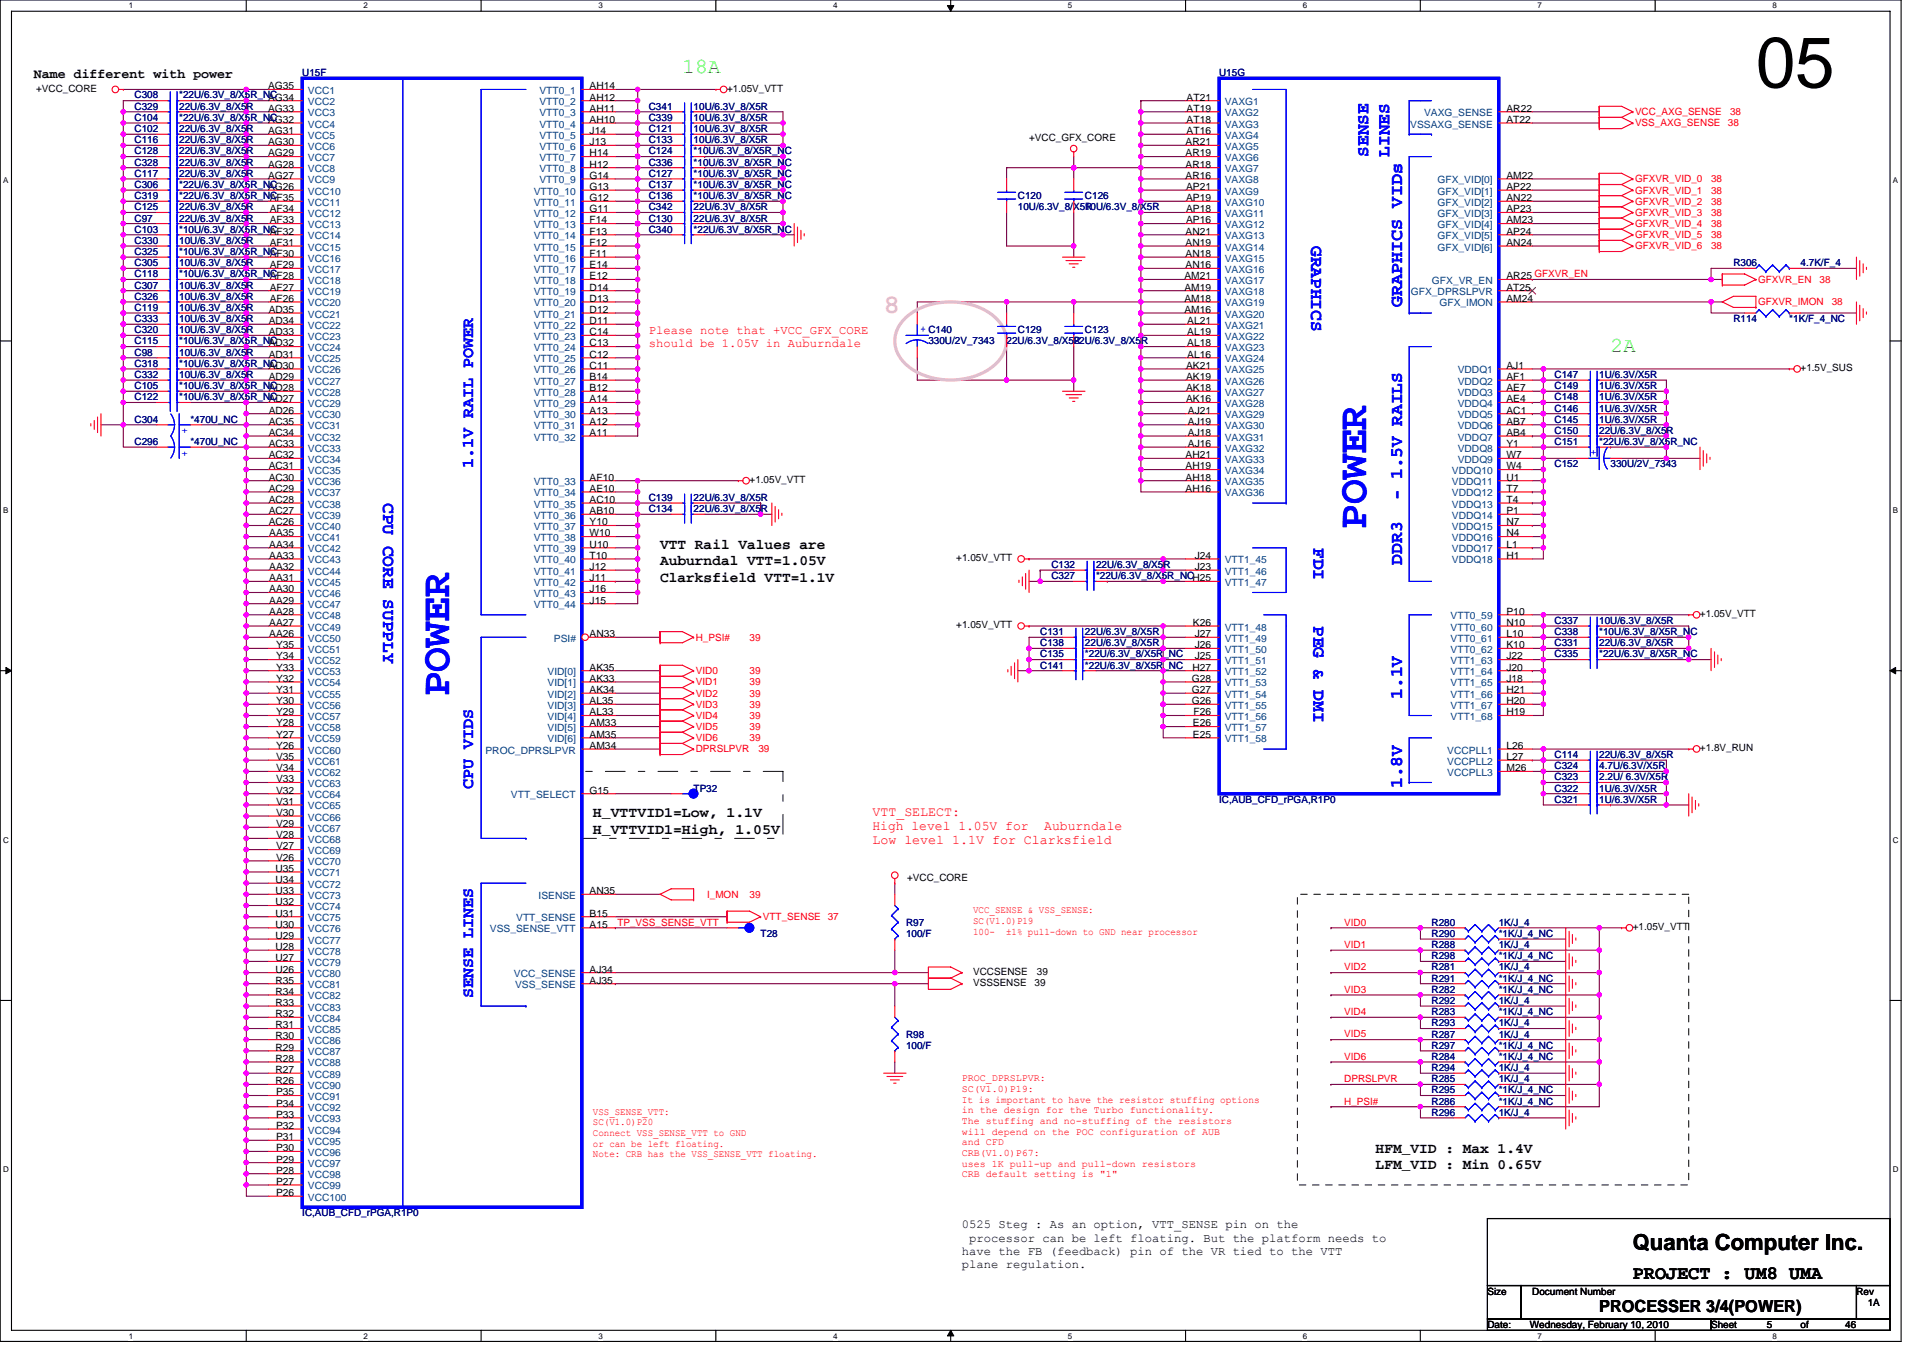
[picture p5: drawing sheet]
<svg xmlns="http://www.w3.org/2000/svg" width="297mm" height="210mm" viewBox="0 0 297 210" stroke-linecap="round" stroke-linejoin="round" font-family="sans-serif">
<defs><g id="words">
<text font-size="11" x="271.2" y="13.5">05</text>
<g font-size="6.4" fill="#00f">
<text x="211" y="81.7" transform="rotate(-90 211 81.7)">POWER</text>
<text x="69.4" y="107.6" transform="rotate(-90 69.4 107.6)">POWER</text>
</g>
<text font-size="4.1" fill="#ff80ff" x="136.5" y="48.4">8</text>
<text font-size="3.4" x="252.2" y="193.2">Quanta Computer Inc.</text>
<g font-size="3.3" fill="#0f0">
<text x="105.4" y="11.3">18A</text>
<text x="248.8" y="54.4">2A</text>
</g>
<text font-size="2.9" x="252.2" y="197.7">PROJECT : UM8 UMA</text>
<g font-size="2.8" fill="#00f">
<text x="211.4" y="24.2" transform="rotate(-90 211.4 24.2)">SENSE</text>
<text x="214.6" y="24.2" transform="rotate(-90 214.6 24.2)">LINES</text>
<text x="202.5" y="38" transform="rotate(90 202.5 38)">GRAPHICS</text>
<text x="216.6" y="47.5" transform="rotate(-90 216.6 47.5)">GRAPHICS VIDs</text>
<text x="59.2" y="77.7" transform="rotate(90 59.2 77.7)">CPU CORE SUPPLY</text>
<text x="216.6" y="77.3" transform="rotate(-90 216.6 77.3)">- 1.5V RAILS</text>
<text x="202.9" y="84.6" transform="rotate(90 202.9 84.6)">FDI</text>
<text x="216.6" y="87.2" transform="rotate(-90 216.6 87.2)">DDR3</text>
<text x="202.9" y="96.7" transform="rotate(90 202.9 96.7)">PEG &amp; DMI</text>
<text x="216.6" y="107.9" transform="rotate(-90 216.6 107.9)">1.1V</text>
<text x="216.6" y="121.8" transform="rotate(-90 216.6 121.8)">1.8V</text>
</g>
<g font-size="2.6" fill="#00f">
<text x="73.1" y="72.4" transform="rotate(-90 73.1 72.4)">1.1V RAIL POWER</text>
<text x="73.1" y="121.9" transform="rotate(-90 73.1 121.9)">CPU VIDS</text>
<text x="73.1" y="154.2" transform="rotate(-90 73.1 154.2)">SENSE LINES</text>
</g>
<text font-size="2.6" x="247" y="202.8">PROCESSER 3/4(POWER)</text>
<g font-size="2.2">
<text x="102" y="84.8">VTT Rail Values are</text>
<text x="102" y="87.4">Auburndal VTT=1.05V</text>
<text x="102" y="89.9">Clarksfield VTT=1.1V</text>
<text x="91.6" y="126.3">H_VTTVID1=Low, 1.1V</text>
<text x="91.6" y="128.8">H_VTTVID1=High, 1.05V</text>
<text x="212.5" y="178.1">HFM_VID : Max 1.4V</text>
<text x="212.5" y="180.6">LFM_VID : Min 0.65V</text>
</g>
<text font-size="2.1" x="5.2" y="12.1">Name different with power</text>
<g font-size="2.1" fill="#f00">
<text x="134.8" y="126">VTT_SELECT:</text>
<text x="134.8" y="128.2">High level 1.05V for</text>
<text x="134.8" y="130.5">Low level 1.1V for Clarksfield</text>
<text x="161.3" y="128.2">Auburndale</text>
</g>
<g font-size="1.9" fill="#f00">
<text x="100.2" y="51.6">Please note that +VCC_GFX_CORE</text>
<text x="100.2" y="53.7">should be 1.05V in Auburndale</text>
</g>
<g font-size="1.9">
<text x="148.6" y="189.8">0525 Steg : As an option, VTT_SENSE pin on the</text>
<text x="149.7" y="191.8">processor can be left floating. But the platform needs to</text>
<text x="148.6" y="193.9">have the FB (feedback) pin of the VR tied to the VTT</text>
<text x="148.6" y="195.9">plane regulation.</text>
</g>
<g font-size="1.5" fill="#000080">
<text x="46.7" y="11.8">U15F</text>
<text x="188.3" y="11.8">U15G</text>
<text x="20.8" y="17">C329</text>
<text x="20.8" y="15.2">C308</text>
<text x="27.7" y="17">22U/6.3V_8/X5R</text>
<text x="27.7" y="15.2">*22U/6.3V_8/X5R_NC</text>
<text x="100.2" y="17">C341</text>
<text x="107.1" y="17">10U/6.3V_8/X5R</text>
<text x="20.8" y="20.4">C102</text>
<text x="20.8" y="23.9">C128</text>
<text x="20.8" y="22.1">C116</text>
<text x="20.8" y="18.7">C104</text>
<text x="27.7" y="20.4">22U/6.3V_8/X5R</text>
<text x="27.7" y="23.9">22U/6.3V_8/X5R</text>
<text x="27.7" y="22.1">22U/6.3V_8/X5R</text>
<text x="27.7" y="18.7">*22U/6.3V_8/X5R_NC</text>
<text x="100.2" y="18.7">C339</text>
<text x="100.2" y="20.4">C121</text>
<text x="100.2" y="22.1">C133</text>
<text x="100.2" y="23.9">C124</text>
<text x="107.1" y="18.7">10U/6.3V_8/X5R</text>
<text x="107.1" y="20.4">10U/6.3V_8/X5R</text>
<text x="107.1" y="22.1">10U/6.3V_8/X5R</text>
<text x="107.1" y="23.9">*10U/6.3V_8/X5R_NC</text>
<text x="20.8" y="25.6">C328</text>
<text x="20.8" y="27.3">C117</text>
<text x="20.8" y="29">C306</text>
<text x="27.7" y="25.6">22U/6.3V_8/X5R</text>
<text x="27.7" y="27.3">22U/6.3V_8/X5R</text>
<text x="27.7" y="29">*22U/6.3V_8/X5R_NC</text>
<text x="100.2" y="27.3">C127</text>
<text x="100.2" y="25.6">C336</text>
<text x="100.2" y="29">C137</text>
<text x="107.1" y="27.3">*10U/6.3V_8/X5R_NC</text>
<text x="107.1" y="25.6">*10U/6.3V_8/X5R_NC</text>
<text x="107.1" y="29">*10U/6.3V_8/X5R_NC</text>
<text x="20.8" y="35.9">C103</text>
<text x="20.8" y="32.5">C125</text>
<text x="20.8" y="30.8">C319</text>
<text x="20.8" y="34.2">C97</text>
<text x="27.7" y="35.9">*10U/6.3V_8/X5R_NC</text>
<text x="27.7" y="32.5">22U/6.3V_8/X5R</text>
<text x="27.7" y="30.8">*22U/6.3V_8/X5R_NC</text>
<text x="27.7" y="34.2">22U/6.3V_8/X5R</text>
<text x="100.2" y="35.9">C340</text>
<text x="100.2" y="32.5">C342</text>
<text x="100.2" y="30.8">C136</text>
<text x="100.2" y="34.2">C130</text>
<text x="107.1" y="35.9">*22U/6.3V_8/X5R_NC</text>
<text x="107.1" y="32.5">22U/6.3V_8/X5R</text>
<text x="107.1" y="30.8">*10U/6.3V_8/X5R_NC</text>
<text x="107.1" y="34.2">22U/6.3V_8/X5R</text>
<text x="157.2" y="30.8">C120</text>
<text x="157.2" y="32.5">10U/6.3V_8/X5R</text>
<text x="167.6" y="30.8">C126</text>
<text x="167.6" y="32.5">10U/6.3V_8/X5R</text>
<text x="20.8" y="37.7">C330</text>
<text x="20.8" y="41.1">C305</text>
<text x="20.8" y="39.4">C325</text>
<text x="27.7" y="37.7">10U/6.3V_8/X5R</text>
<text x="27.7" y="41.1">10U/6.3V_8/X5R</text>
<text x="27.7" y="39.4">*10U/6.3V_8/X5R_NC</text>
<text x="267.8" y="41.1">R306</text>
<text x="278.1" y="41.1">4.7K/F_4</text>
<text x="20.8" y="46.3">C326</text>
<text x="20.8" y="44.6">C307</text>
<text x="20.8" y="42.9">C118</text>
<text x="27.7" y="46.3">10U/6.3V_8/X5R</text>
<text x="27.7" y="44.6">10U/6.3V_8/X5R</text>
<text x="27.7" y="42.9">*10U/6.3V_8/X5R_NC</text>
<text x="20.8" y="53.2">C115</text>
<text x="20.8" y="48">C119</text>
<text x="20.8" y="51.5">C320</text>
<text x="20.8" y="49.8">C333</text>
<text x="27.7" y="53.2">*10U/6.3V_8/X5R_NC</text>
<text x="27.7" y="48">10U/6.3V_8/X5R</text>
<text x="27.7" y="51.5">10U/6.3V_8/X5R</text>
<text x="27.7" y="49.8">10U/6.3V_8/X5R</text>
<text x="143.4" y="53.2">330U/2V_7343</text>
<text x="155.5" y="53.2">22U/6.3V_8/X5R</text>
<text x="157.2" y="51.5">C129</text>
<text x="165.9" y="53.2">22U/6.3V_8/X5R</text>
<text x="167.6" y="51.5">C123</text>
<text x="267.8" y="49.8">R114</text>
<text x="276.4" y="49.8">*1K/F_4_NC</text>
<text x="20.8" y="54.9">C98</text>
<text x="20.8" y="56.7">C318</text>
<text x="20.8" y="58.4">C332</text>
<text x="27.7" y="56.7">*10U/6.3V_8/X5R_NC</text>
<text x="27.7" y="58.4">10U/6.3V_8/X5R</text>
<text x="27.7" y="54.9">10U/6.3V_8/X5R</text>
<text x="240.1" y="58.4">C147</text>
<text x="247" y="58.4">1U/6.3V/X5R</text>
<text x="20.8" y="65.3">C304</text>
<text x="20.8" y="61.8">C122</text>
<text x="20.8" y="60.1">C105</text>
<text x="27.7" y="61.8">*10U/6.3V_8/X5R_NC</text>
<text x="27.7" y="60.1">*10U/6.3V_8/X5R_NC</text>
<text x="29.4" y="65.3">*470U_NC</text>
<text x="240.1" y="65.3">C145</text>
<text x="240.1" y="61.8">C148</text>
<text x="240.1" y="63.6">C146</text>
<text x="240.1" y="60.1">C149</text>
<text x="247" y="65.3">1U/6.3V/X5R</text>
<text x="247" y="61.8">1U/6.3V/X5R</text>
<text x="247" y="63.6">1U/6.3V/X5R</text>
<text x="247" y="60.1">1U/6.3V/X5R</text>
<text x="20.8" y="68.8">C296</text>
<text x="29.4" y="68.8">*470U_NC</text>
<text x="240.1" y="68.8">C151</text>
<text x="240.1" y="67">C150</text>
<text x="247" y="68.8">*22U/6.3V_8/X5R_NC</text>
<text x="247" y="67">22U/6.3V_8/X5R</text>
<text x="100.2" y="77.4">C139</text>
<text x="107.1" y="77.4">22U/6.3V_8/X5R</text>
<text x="240.1" y="72.2">C152</text>
<text x="248.8" y="72.2">330U/2V_7343</text>
<text x="100.2" y="79.1">C134</text>
<text x="107.1" y="79.1">22U/6.3V_8/X5R</text>
<text x="162.4" y="89.5">C327</text>
<text x="162.4" y="87.8">C132</text>
<text x="169.3" y="89.5">*22U/6.3V_8/X5R_NCH25</text>
<text x="169.3" y="87.8">22U/6.3V_8/X5R</text>
<text x="160.7" y="99.9">C138</text>
<text x="160.7" y="98.1">C131</text>
<text x="160.7" y="101.6">C135</text>
<text x="167.6" y="99.9">22U/6.3V_8/X5R</text>
<text x="167.6" y="98.1">22U/6.3V_8/X5R</text>
<text x="167.6" y="101.6">*22U/6.3V_8/X5R_NC</text>
<text x="240.1" y="98.1">C338</text>
<text x="240.1" y="101.6">C335</text>
<text x="240.1" y="99.9">C331</text>
<text x="240.1" y="96.4">C337</text>
<text x="247" y="98.1">*10U/6.3V_8/X5R_NC</text>
<text x="247" y="101.6">*22U/6.3V_8/X5R_NC</text>
<text x="247" y="99.9">22U/6.3V_8/X5R</text>
<text x="247" y="96.4">10U/6.3V_8/X5R</text>
<text x="160.7" y="103.3">C141</text>
<text x="167.6" y="103.3">*22U/6.3V_8/X5R_NC</text>
<text x="240.1" y="118.9">C324</text>
<text x="240.1" y="117.1">C114</text>
<text x="247" y="118.9">4.7U/6.3V/X5R</text>
<text x="247" y="117.1">22U/6.3V_8/X5R</text>
<text x="107.1" y="122.3">TP32</text>
<text x="188.3" y="124">IC,AUB_CFD_rPGA,R1P0</text>
<text x="240.1" y="122.3">C322</text>
<text x="240.1" y="120.6">C323</text>
<text x="240.1" y="124">C321</text>
<text x="247" y="122.3">1U/6.3V/X5R</text>
<text x="247" y="120.6">2.2U/ 6.3V/X5R</text>
<text x="247" y="124">1U/6.3V/X5R</text>
<text x="140" y="143">R97</text>
<text x="221.1" y="143">R280</text>
<text x="231.5" y="143">1K/J_4</text>
<text x="117.5" y="144.8">T28</text>
<text x="140" y="144.8">100/F</text>
<text x="221.1" y="144.8">R290</text>
<text x="221.1" y="148.2">R298</text>
<text x="221.1" y="149.9">R281</text>
<text x="221.1" y="146.5">R288</text>
<text x="231.5" y="144.8">*1K/J_4_NC</text>
<text x="231.5" y="148.2">*1K/J_4_NC</text>
<text x="231.5" y="149.9">1K/J_4</text>
<text x="231.5" y="146.5">1K/J_4</text>
<text x="221.1" y="151.7">R291</text>
<text x="221.1" y="153.4">R282</text>
<text x="221.1" y="155.1">R292</text>
<text x="231.5" y="151.7">*1K/J_4_NC</text>
<text x="231.5" y="153.4">*1K/J_4_NC</text>
<text x="231.5" y="155.1">1K/J_4</text>
<text x="140" y="160.3">R98</text>
<text x="221.1" y="158.6">R293</text>
<text x="221.1" y="156.8">R283</text>
<text x="221.1" y="160.3">R287</text>
<text x="231.5" y="158.6">1K/J_4</text>
<text x="231.5" y="156.8">*1K/J_4_NC</text>
<text x="231.5" y="160.3">1K/J_4</text>
<text x="140" y="162">100/F</text>
<text x="221.1" y="162">R297</text>
<text x="221.1" y="167.2">R285</text>
<text x="221.1" y="165.5">R294</text>
<text x="221.1" y="163.8">R284</text>
<text x="231.5" y="162">*1K/J_4_NC</text>
<text x="231.5" y="167.2">1K/J_4</text>
<text x="231.5" y="165.5">1K/J_4</text>
<text x="231.5" y="163.8">*1K/J_4_NC</text>
<text x="221.1" y="172.4">R296</text>
<text x="221.1" y="170.7">R286</text>
<text x="221.1" y="169">R295</text>
<text x="231.5" y="172.4">1K/J_4</text>
<text x="231.5" y="170.7">*1K/J_4_NC</text>
<text x="231.5" y="169">*1K/J_4_NC</text>
<text x="46.7" y="187.9">IC,AUB_CFD_rPGA,R1P0</text>
</g>
<g font-size="1.5">
<text x="5.6" y="14.2">+VCC_CORE</text>
<text x="41.4" y="13.8">AG35</text>
<text x="41.4" y="15.5">AG34</text>
<text x="41.4" y="17.3">AG33</text>
<text x="91.1" y="13.8">AH14</text>
<text x="91.1" y="15.5">AH12</text>
<text x="91.1" y="17.3">AH11</text>
<text x="112.3" y="14.2">+1.05V_VTT</text>
<text x="183.3" y="15.5">AT21</text>
<text x="183.3" y="17.3">AT19</text>
<text x="232.7" y="17.3">AR22</text>
<text x="41.4" y="19">AG32</text>
<text x="41.4" y="20.7">AG31</text>
<text x="41.4" y="22.4">AG30</text>
<text x="91.1" y="19">AH10</text>
<text x="91.1" y="20.7">J14</text>
<text x="91.1" y="22.4">J13</text>
<text x="159" y="21.8">+VCC_GFX_CORE</text>
<text x="183.1" y="22.4">AR21</text>
<text x="183.3" y="19">AT18</text>
<text x="183.3" y="20.7">AT16</text>
<text x="232.7" y="19">AT22</text>
<text x="41.4" y="24.2">AG29</text>
<text x="41.4" y="25.9">AG28</text>
<text x="41.4" y="27.6">AG27</text>
<text x="41.4" y="29.4">AG26</text>
<text x="91.1" y="29.4">G13</text>
<text x="91.1" y="24.2">H14</text>
<text x="91.1" y="25.9">H12</text>
<text x="91.1" y="27.6">G14</text>
<text x="183.1" y="24.2">AR19</text>
<text x="183.1" y="25.9">AR18</text>
<text x="183.1" y="27.6">AR16</text>
<text x="183.2" y="29.4">AP21</text>
<text x="232.7" y="27.6">AM22</text>
<text x="232.7" y="29.4">AP22</text>
<text x="41.7" y="31.1">AF35</text>
<text x="41.7" y="32.8">AF34</text>
<text x="41.7" y="34.5">AF33</text>
<text x="91.1" y="31.1">G12</text>
<text x="91.1" y="32.8">G11</text>
<text x="91.1" y="34.5">F14</text>
<text x="183.2" y="31.1">AP19</text>
<text x="183.2" y="32.8">AP18</text>
<text x="183.2" y="34.5">AP16</text>
<text x="232.7" y="31.1">AN22</text>
<text x="232.7" y="32.8">AP23</text>
<text x="232.7" y="34.5">AM23</text>
<text x="41.7" y="36.3">AF32</text>
<text x="41.7" y="38">AF31</text>
<text x="41.7" y="39.7">AF30</text>
<text x="41.7" y="41.4">AF29</text>
<text x="91.1" y="36.3">F13</text>
<text x="91.1" y="38">F12</text>
<text x="91.1" y="39.7">F11</text>
<text x="91.1" y="41.4">E14</text>
<text x="183.1" y="36.3">AN21</text>
<text x="183.1" y="38">AN19</text>
<text x="183.1" y="39.7">AN18</text>
<text x="183.1" y="41.4">AN16</text>
<text x="232.7" y="36.3">AP24</text>
<text x="232.7" y="38">AN24</text>
<text x="41.7" y="43.2">AF28</text>
<text x="41.7" y="44.9">AF27</text>
<text x="41.7" y="46.6">AF26</text>
<text x="91.1" y="43.2">E12</text>
<text x="91.1" y="44.9">D14</text>
<text x="91.1" y="46.6">D13</text>
<text x="183" y="43.2">AM21</text>
<text x="183" y="44.9">AM19</text>
<text x="183" y="46.6">AM18</text>
<text x="232.7" y="43.2">AR25 GFXVR_EN</text>
<text x="232.7" y="46.6">AM24</text>
<text x="232.7" y="44.9">AT25</text>
<text x="41.5" y="48.3">AD35</text>
<text x="41.5" y="50.1">AD34</text>
<text x="41.5" y="51.8">AD33</text>
<text x="41.5" y="53.5">AD32</text>
<text x="91.1" y="48.3">D12</text>
<text x="91.1" y="50.1">D11</text>
<text x="91.1" y="51.8">C14</text>
<text x="91.1" y="53.5">C13</text>
<text x="183" y="48.3">AM16</text>
<text x="183.4" y="50.1">AL21</text>
<text x="183.4" y="51.8">AL19</text>
<text x="183.4" y="53.5">AL18</text>
<text x="41.5" y="55.3">AD31</text>
<text x="41.5" y="57">AD30</text>
<text x="41.5" y="58.7">AD29</text>
<text x="91.1" y="55.3">C12</text>
<text x="91.1" y="57">C11</text>
<text x="91.1" y="58.7">B14</text>
<text x="183.2" y="57">AK21</text>
<text x="183.2" y="58.7">AK19</text>
<text x="183.4" y="55.3">AL16</text>
<text x="232.7" y="57">AJ1</text>
<text x="232.7" y="58.7">AF1</text>
<text x="278.1" y="57.4">+1.5V_SUS</text>
<text x="41.5" y="60.4">AD28</text>
<text x="41.5" y="62.2">AD27</text>
<text x="41.5" y="63.9">AD26</text>
<text x="41.5" y="65.6">AC35</text>
<text x="91.1" y="60.4">B12</text>
<text x="91.1" y="62.2">A14</text>
<text x="91.1" y="63.9">A13</text>
<text x="91.1" y="65.6">A12</text>
<text x="183.2" y="60.4">AK18</text>
<text x="183.2" y="62.2">AK16</text>
<text x="183.5" y="63.9">AJ21</text>
<text x="183.5" y="65.6">AJ19</text>
<text x="232.7" y="60.4">AE7</text>
<text x="232.7" y="62.2">AE4</text>
<text x="232.7" y="63.9">AC1</text>
<text x="232.7" y="65.6">AB7</text>
<text x="41.5" y="67.4">AC34</text>
<text x="41.5" y="69.1">AC33</text>
<text x="41.5" y="70.8">AC32</text>
<text x="91.1" y="67.4">A11</text>
<text x="183.1" y="70.8">AH21</text>
<text x="183.5" y="67.4">AJ18</text>
<text x="183.5" y="69.1">AJ16</text>
<text x="232.7" y="67.4">AB4</text>
<text x="232.7" y="69.1">Y1</text>
<text x="232.7" y="70.8">W7</text>
<text x="41.5" y="72.5">AC31</text>
<text x="41.5" y="74.3">AC30</text>
<text x="41.5" y="76">AC29</text>
<text x="41.5" y="77.7">AC28</text>
<text x="91.1" y="74.3">AF10</text>
<text x="91.1" y="76">AE10</text>
<text x="91.1" y="77.7">AC10</text>
<text x="115.8" y="74.6">+1.05V_VTT</text>
<text x="183.1" y="72.5">AH19</text>
<text x="183.1" y="74.3">AH18</text>
<text x="183.1" y="76">AH16</text>
<text x="232.7" y="72.5">W4</text>
<text x="232.7" y="74.3">U1</text>
<text x="232.7" y="76">T7</text>
<text x="232.7" y="77.7">T4</text>
<text x="41.5" y="79.4">AC27</text>
<text x="41.5" y="81.2">AC26</text>
<text x="41.6" y="82.9">AA35</text>
<text x="91.1" y="79.4">AB10</text>
<text x="91.1" y="81.2">Y10</text>
<text x="91.1" y="82.9">W10</text>
<text x="232.7" y="79.4">P1</text>
<text x="232.7" y="81.2">N7</text>
<text x="232.7" y="82.9">N4</text>
<text x="41.6" y="84.6">AA34</text>
<text x="41.6" y="86.3">AA33</text>
<text x="41.6" y="88.1">AA32</text>
<text x="41.6" y="89.8">AA31</text>
<text x="91.1" y="84.6">U10</text>
<text x="91.1" y="86.3">T10</text>
<text x="91.1" y="88.1">J12</text>
<text x="91.1" y="89.8">J11</text>
<text x="147.7" y="86.7">+1.05V_VTT</text>
<text x="184.5" y="86.3">J24</text>
<text x="184.5" y="88.1">J23</text>
<text x="232.7" y="84.6">L1</text>
<text x="232.7" y="86.3">H1</text>
<text x="41.6" y="91.5">AA30</text>
<text x="41.6" y="93.3">AA29</text>
<text x="41.6" y="95">AA28</text>
<text x="91.1" y="91.5">J16</text>
<text x="91.1" y="93.3">J15</text>
<text x="232.7" y="95">P10</text>
<text x="262.6" y="95.4">+1.05V_VTT</text>
<text x="41.6" y="96.7">AA27</text>
<text x="41.6" y="98.4">AA26</text>
<text x="42.6" y="100.2">Y35</text>
<text x="42.6" y="101.9">Y34</text>
<text x="91.1" y="98.4">AN33</text>
<text x="147.7" y="97.1">+1.05V_VTT</text>
<text x="184.3" y="96.7">K26</text>
<text x="184.5" y="98.4">J27</text>
<text x="184.5" y="100.2">J26</text>
<text x="184.5" y="101.9">J25</text>
<text x="232.7" y="96.7">N10</text>
<text x="232.7" y="98.4">L10</text>
<text x="232.7" y="100.2">K10</text>
<text x="232.7" y="101.9">J22</text>
<text x="42.6" y="103.6">Y33</text>
<text x="42.6" y="105.3">Y32</text>
<text x="42.6" y="107.1">Y31</text>
<text x="91.1" y="103.6">AK35</text>
<text x="91.1" y="105.3">AK33</text>
<text x="91.1" y="107.1">AK34</text>
<text x="184.1" y="105.3">G28</text>
<text x="184.1" y="107.1">G27</text>
<text x="184.2" y="103.6">H27</text>
<text x="232.7" y="103.6">J20</text>
<text x="232.7" y="105.3">J18</text>
<text x="232.7" y="107.1">H21</text>
<text x="42.6" y="108.8">Y30</text>
<text x="42.6" y="110.5">Y29</text>
<text x="42.6" y="112.2">Y28</text>
<text x="42.6" y="114">Y27</text>
<text x="91.1" y="108.8">AL35</text>
<text x="91.1" y="110.5">AL33</text>
<text x="91.1" y="112.2">AM33</text>
<text x="91.1" y="114">AM35</text>
<text x="184.1" y="108.8">G26</text>
<text x="184.3" y="112.2">E26</text>
<text x="184.3" y="114">E25</text>
<text x="184.4" y="110.5">F26</text>
<text x="232.7" y="108.8">H20</text>
<text x="232.7" y="110.5">H19</text>
<text x="42.6" y="115.7">Y26</text>
<text x="42.6" y="117.4">V35</text>
<text x="42.6" y="119.2">V34</text>
<text x="91.1" y="115.7">AM34</text>
<text x="232.7" y="115.7">L26</text>
<text x="232.7" y="117.4">L27</text>
<text x="232.7" y="119.2">M26</text>
<text x="262.6" y="116.1">+1.8V_RUN</text>
<text x="42.6" y="120.9">V33</text>
<text x="42.6" y="122.6">V32</text>
<text x="42.6" y="124.4">V31</text>
<text x="91.1" y="122.6">G15</text>
<text x="42.6" y="126.1">V30</text>
<text x="42.6" y="127.8">V29</text>
<text x="42.6" y="129.5">V28</text>
<text x="42.6" y="131.3">V27</text>
<text x="42.6" y="134.7">U35</text>
<text x="42.6" y="136.4">U34</text>
<text x="42.6" y="133">V26</text>
<text x="140.1" y="136.1">+VCC_CORE</text>
<text x="42.6" y="138.2">U33</text>
<text x="42.6" y="139.9">U32</text>
<text x="42.6" y="141.6">U31</text>
<text x="42.6" y="143.3">U30</text>
<text x="91.1" y="138.2">AN35</text>
<text x="91.1" y="141.6">B15</text>
<text x="91.1" y="143.3">A15</text>
<text x="252.2" y="143.7">+1.05V_VTT</text>
<text x="42.6" y="145.1">U29</text>
<text x="42.6" y="146.8">U28</text>
<text x="42.6" y="148.5">U27</text>
<text x="42.6" y="150.3">U26</text>
<text x="42.6" y="152">R35</text>
<text x="42.6" y="153.7">R34</text>
<text x="42.6" y="155.4">R33</text>
<text x="91.1" y="150.3">AJ34</text>
<text x="91.1" y="152">AJ35</text>
<text x="150.3" y="150.6">VCCSENSE</text>
<text x="150.3" y="152.4">VSSSENSE</text>
<text x="159.8" y="152.4">39</text>
<text x="160.2" y="150.6">39</text>
<text x="42.6" y="157.2">R32</text>
<text x="42.6" y="158.9">R31</text>
<text x="42.6" y="160.6">R30</text>
<text x="42.6" y="162.3">R29</text>
<text x="42.6" y="164.1">R28</text>
<text x="42.6" y="165.8">R27</text>
<text x="42.6" y="167.5">R26</text>
<text x="42.6" y="169.2">P35</text>
<text x="42.6" y="171">P34</text>
<text x="42.6" y="172.7">P33</text>
<text x="42.6" y="174.4">P32</text>
<text x="42.6" y="176.2">P31</text>
<text x="42.6" y="177.9">P30</text>
<text x="42.6" y="179.6">P29</text>
<text x="42.6" y="181.3">P28</text>
<text x="42.6" y="183.1">P27</text>
<text x="42.6" y="184.8">P26</text>
<text x="229.8" y="200">Size</text>
<text x="236.7" y="200">Document Number</text>
<text x="286.8" y="200">Rev</text>
<text x="288.5" y="201.8">1A</text>
<text x="229.8" y="205.2">Date:</text>
<text x="236.3" y="205.2">Wednesday, February 10, 2010</text>
<text x="264.3" y="205.2">Sheet</text>
<text x="272.9" y="205.2">5</text>
<text x="278.1" y="205.2">of</text>
<text x="285" y="205.2">46</text>
</g>
<g font-size="1.5" fill="#004080">
<text x="47.6" y="14.5">VCC1</text>
<text x="47.6" y="16.3">VCC2</text>
<text x="47.6" y="18">VCC3</text>
<text x="83.3" y="14.5">VTT0_1</text>
<text x="83.3" y="16.3">VTT0_2</text>
<text x="83.3" y="18">VTT0_3</text>
<text x="189.2" y="16.3">VAXG1</text>
<text x="189.2" y="18">VAXG2</text>
<text x="220" y="18">VAXG_SENSE</text>
<text x="47.6" y="19.7">VCC4</text>
<text x="47.6" y="21.4">VCC5</text>
<text x="47.6" y="23.2">VCC6</text>
<text x="83.3" y="19.7">VTT0_4</text>
<text x="83.3" y="21.4">VTT0_5</text>
<text x="83.3" y="23.2">VTT0_6</text>
<text x="189.2" y="19.7">VAXG3</text>
<text x="189.2" y="21.4">VAXG4</text>
<text x="189.2" y="23.2">VAXG5</text>
<text x="217.8" y="19.7">VSSAXG_SENSE</text>
<text x="47.6" y="24.9">VCC7</text>
<text x="47.6" y="26.6">VCC8</text>
<text x="47.6" y="28.3">VCC9</text>
<text x="83.3" y="24.9">VTT0_7</text>
<text x="83.3" y="26.6">VTT0_8</text>
<text x="83.3" y="28.3">VTT0_9</text>
<text x="189.2" y="24.9">VAXG6</text>
<text x="189.2" y="26.6">VAXG7</text>
<text x="189.2" y="28.3">VAXG8</text>
<text x="222.1" y="28.3">GFX_VID[0]</text>
<text x="47.6" y="30.1">VCC10</text>
<text x="47.6" y="31.8">VCC11</text>
<text x="47.6" y="33.5">VCC12</text>
<text x="47.6" y="35.2">VCC13</text>
<text x="82.4" y="30.1">VTT0_10</text>
<text x="82.4" y="31.8">VTT0_11</text>
<text x="82.4" y="33.5">VTT0_12</text>
<text x="82.4" y="35.2">VTT0_13</text>
<text x="189.2" y="30.1">VAXG9</text>
<text x="189.2" y="31.8">VAXG10</text>
<text x="189.2" y="33.5">VAXG11</text>
<text x="189.2" y="35.2">VAXG12</text>
<text x="222.1" y="30.1">GFX_VID[1]</text>
<text x="222.1" y="31.8">GFX_VID[2]</text>
<text x="222.1" y="33.5">GFX_VID[3]</text>
<text x="222.1" y="35.2">GFX_VID[4]</text>
<text x="47.6" y="37">VCC14</text>
<text x="47.6" y="38.7">VCC15</text>
<text x="47.6" y="40.4">VCC16</text>
<text x="82.4" y="37">VTT0_14</text>
<text x="82.4" y="38.7">VTT0_15</text>
<text x="82.4" y="40.4">VTT0_16</text>
<text x="189.2" y="37">VAXG13</text>
<text x="189.2" y="38.7">VAXG14</text>
<text x="189.2" y="40.4">VAXG15</text>
<text x="222.1" y="37">GFX_VID[5]</text>
<text x="222.1" y="38.7">GFX_VID[6]</text>
<text x="47.6" y="42.2">VCC17</text>
<text x="47.6" y="43.9">VCC18</text>
<text x="47.6" y="45.6">VCC19</text>
<text x="47.6" y="47.3">VCC20</text>
<text x="82.4" y="42.2">VTT0_17</text>
<text x="82.4" y="43.9">VTT0_18</text>
<text x="82.4" y="45.6">VTT0_19</text>
<text x="82.4" y="47.3">VTT0_20</text>
<text x="189.2" y="42.2">VAXG16</text>
<text x="189.2" y="43.9">VAXG17</text>
<text x="189.2" y="45.6">VAXG18</text>
<text x="189.2" y="47.3">VAXG19</text>
<text x="217.9" y="45.6">GFX_DPRSLPVR</text>
<text x="221.2" y="43.9">GFX_VR_EN</text>
<text x="222.4" y="47.3">GFX_IMON</text>
<text x="47.6" y="49.1">VCC21</text>
<text x="47.6" y="50.8">VCC22</text>
<text x="47.6" y="52.5">VCC23</text>
<text x="82.4" y="49.1">VTT0_21</text>
<text x="82.4" y="50.8">VTT0_22</text>
<text x="82.4" y="52.5">VTT0_23</text>
<text x="189.2" y="49.1">VAXG20</text>
<text x="189.2" y="50.8">VAXG21</text>
<text x="189.2" y="52.5">VAXG22</text>
<text x="47.6" y="54.3">VCC24</text>
<text x="47.6" y="56">VCC25</text>
<text x="47.6" y="57.7">VCC26</text>
<text x="47.6" y="59.4">VCC27</text>
<text x="82.4" y="54.3">VTT0_24</text>
<text x="82.4" y="56">VTT0_25</text>
<text x="82.4" y="57.7">VTT0_26</text>
<text x="82.4" y="59.4">VTT0_27</text>
<text x="189.2" y="54.3">VAXG23</text>
<text x="189.2" y="56">VAXG24</text>
<text x="189.2" y="57.7">VAXG25</text>
<text x="189.2" y="59.4">VAXG26</text>
<text x="225.2" y="57.7">VDDQ1</text>
<text x="225.2" y="59.4">VDDQ2</text>
<text x="47.6" y="61.2">VCC28</text>
<text x="47.6" y="62.9">VCC29</text>
<text x="47.6" y="64.6">VCC30</text>
<text x="82.4" y="61.2">VTT0_28</text>
<text x="82.4" y="62.9">VTT0_29</text>
<text x="82.4" y="64.6">VTT0_30</text>
<text x="189.2" y="61.2">VAXG27</text>
<text x="189.2" y="62.9">VAXG28</text>
<text x="189.2" y="64.6">VAXG29</text>
<text x="225.2" y="61.2">VDDQ3</text>
<text x="225.2" y="62.9">VDDQ4</text>
<text x="225.2" y="64.6">VDDQ5</text>
<text x="47.6" y="66.3">VCC31</text>
<text x="47.6" y="68.1">VCC32</text>
<text x="47.6" y="69.8">VCC33</text>
<text x="47.6" y="71.5">VCC34</text>
<text x="82.4" y="66.3">VTT0_31</text>
<text x="82.4" y="68.1">VTT0_32</text>
<text x="189.2" y="66.3">VAXG30</text>
<text x="189.2" y="68.1">VAXG31</text>
<text x="189.2" y="69.8">VAXG32</text>
<text x="189.2" y="71.5">VAXG33</text>
<text x="225.2" y="66.3">VDDQ6</text>
<text x="225.2" y="68.1">VDDQ7</text>
<text x="225.2" y="69.8">VDDQ8</text>
<text x="225.2" y="71.5">VDDQ9</text>
<text x="47.6" y="73.3">VCC35</text>
<text x="47.6" y="75">VCC36</text>
<text x="47.6" y="76.7">VCC37</text>
<text x="82.4" y="75">VTT0_33</text>
<text x="82.4" y="76.7">VTT0_34</text>
<text x="189.2" y="73.3">VAXG34</text>
<text x="189.2" y="75">VAXG35</text>
<text x="189.2" y="76.7">VAXG36</text>
<text x="224.3" y="73.3">VDDQ10</text>
<text x="224.3" y="75">VDDQ11</text>
<text x="224.3" y="76.7">VDDQ12</text>
<text x="47.6" y="78.4">VCC38</text>
<text x="47.6" y="80.2">VCC39</text>
<text x="47.6" y="81.9">VCC40</text>
<text x="47.6" y="83.6">VCC41</text>
<text x="82.4" y="78.4">VTT0_35</text>
<text x="82.4" y="80.2">VTT0_36</text>
<text x="82.4" y="81.9">VTT0_37</text>
<text x="82.4" y="83.6">VTT0_38</text>
<text x="224.3" y="78.4">VDDQ13</text>
<text x="224.3" y="80.2">VDDQ14</text>
<text x="224.3" y="81.9">VDDQ15</text>
<text x="224.3" y="83.6">VDDQ16</text>
<text x="47.6" y="85.3">VCC42</text>
<text x="47.6" y="87.1">VCC43</text>
<text x="47.6" y="88.8">VCC44</text>
<text x="82.4" y="85.3">VTT0_39</text>
<text x="82.4" y="87.1">VTT0_40</text>
<text x="82.4" y="88.8">VTT0_41</text>
<text x="189.2" y="87.1">VTT1_45</text>
<text x="189.2" y="88.8">VTT1_46</text>
<text x="224.3" y="85.3">VDDQ17</text>
<text x="224.3" y="87.1">VDDQ18</text>
<text x="47.6" y="90.5">VCC45</text>
<text x="47.6" y="92.2">VCC46</text>
<text x="47.6" y="94">VCC47</text>
<text x="47.6" y="95.7">VCC48</text>
<text x="82.4" y="90.5">VTT0_42</text>
<text x="82.4" y="92.2">VTT0_43</text>
<text x="82.4" y="94">VTT0_44</text>
<text x="189.2" y="90.5">VTT1_47</text>
<text x="224.1" y="95.7">VTT0_59</text>
<text x="47.6" y="97.4">VCC49</text>
<text x="47.6" y="99.2">VCC50</text>
<text x="47.6" y="100.9">VCC51</text>
<text x="85.6" y="99.2">PSI#</text>
<text x="189.2" y="97.4">VTT1_48</text>
<text x="189.2" y="99.2">VTT1_49</text>
<text x="189.2" y="100.9">VTT1_50</text>
<text x="224.1" y="97.4">VTT0_60</text>
<text x="224.1" y="99.2">VTT0_61</text>
<text x="224.1" y="100.9">VTT0_62</text>
<text x="47.6" y="102.6">VCC52</text>
<text x="47.6" y="104.3">VCC53</text>
<text x="47.6" y="106.1">VCC54</text>
<text x="47.6" y="107.8">VCC55</text>
<text x="84.6" y="104.3">VID[0]</text>
<text x="84.6" y="106.1">VID[1]</text>
<text x="84.6" y="107.8">VID[2]</text>
<text x="189.2" y="102.6">VTT1_51</text>
<text x="189.2" y="104.3">VTT1_52</text>
<text x="189.2" y="106.1">VTT1_53</text>
<text x="189.2" y="107.8">VTT1_54</text>
<text x="224.1" y="102.6">VTT1_63</text>
<text x="224.1" y="104.3">VTT1_64</text>
<text x="224.1" y="106.1">VTT1_65</text>
<text x="224.1" y="107.8">VTT1_66</text>
<text x="47.6" y="109.5">VCC56</text>
<text x="47.6" y="111.3">VCC57</text>
<text x="47.6" y="113">VCC58</text>
<text x="84.6" y="109.5">VID[3]</text>
<text x="84.6" y="111.3">VID[4]</text>
<text x="84.6" y="113">VID[5]</text>
<text x="189.2" y="109.5">VTT1_55</text>
<text x="189.2" y="111.3">VTT1_56</text>
<text x="189.2" y="113">VTT1_57</text>
<text x="224.1" y="109.5">VTT1_67</text>
<text x="224.1" y="111.3">VTT1_68</text>
<text x="47.6" y="114.7">VCC59</text>
<text x="47.6" y="116.4">VCC60</text>
<text x="47.6" y="118.2">VCC61</text>
<text x="47.6" y="119.9">VCC62</text>
<text x="75" y="116.4">PROC_DPRSLPVR</text>
<text x="84.6" y="114.7">VID[6]</text>
<text x="189.2" y="114.7">VTT1_58</text>
<text x="223.6" y="116.4">VCCPLL1</text>
<text x="223.6" y="118.2">VCCPLL2</text>
<text x="223.6" y="119.9">VCCPLL3</text>
<text x="47.6" y="121.6">VCC63</text>
<text x="47.6" y="123.3">VCC64</text>
<text x="47.6" y="125.1">VCC65</text>
<text x="78.9" y="123.3">VTT_SELECT</text>
<text x="47.6" y="126.8">VCC66</text>
<text x="47.6" y="128.5">VCC67</text>
<text x="47.6" y="130.2">VCC68</text>
<text x="47.6" y="132">VCC69</text>
<text x="47.6" y="133.7">VCC70</text>
<text x="47.6" y="135.4">VCC71</text>
<text x="47.6" y="137.2">VCC72</text>
<text x="47.6" y="138.9">VCC73</text>
<text x="47.6" y="140.6">VCC74</text>
<text x="47.6" y="142.3">VCC75</text>
<text x="79.7" y="142.3">VTT_SENSE</text>
<text x="83.2" y="138.9">ISENSE</text>
<text x="47.6" y="144.1">VCC76</text>
<text x="47.6" y="145.8">VCC77</text>
<text x="47.6" y="147.5">VCC78</text>
<text x="47.6" y="149.2">VCC79</text>
<text x="75.7" y="144.1">VSS_SENSE_VTT</text>
<text x="47.6" y="151">VCC80</text>
<text x="47.6" y="152.7">VCC81</text>
<text x="47.6" y="154.4">VCC82</text>
<text x="79.4" y="151">VCC_SENSE</text>
<text x="79.6" y="152.7">VSS_SENSE</text>
<text x="47.6" y="156.1">VCC83</text>
<text x="47.6" y="157.9">VCC84</text>
<text x="47.6" y="159.6">VCC85</text>
<text x="47.6" y="161.3">VCC86</text>
<text x="47.6" y="163.1">VCC87</text>
<text x="47.6" y="164.8">VCC88</text>
<text x="47.6" y="166.5">VCC89</text>
<text x="47.6" y="168.3">VCC90</text>
<text x="47.6" y="170">VCC91</text>
<text x="47.6" y="171.7">VCC92</text>
<text x="47.6" y="173.4">VCC93</text>
<text x="47.6" y="175.2">VCC94</text>
<text x="47.6" y="176.9">VCC95</text>
<text x="47.6" y="178.6">VCC96</text>
<text x="47.6" y="180.3">VCC97</text>
<text x="47.6" y="182.1">VCC98</text>
<text x="47.6" y="183.8">VCC99</text>
<text x="47.6" y="185.5">VCC100</text>
</g>
<g font-size="1.5" fill="#f00">
<text x="252.6" y="17.8">VCC_AXG_SENSE</text>
<text x="267.2" y="17.8">38</text>
<text x="252.6" y="19.5">VSS_AXG_SENSE</text>
<text x="266.9" y="19.5">38</text>
<text x="252.6" y="28.2">GFXVR_VID_0</text>
<text x="252.6" y="29.9">GFXVR_VID_1</text>
<text x="264.3" y="28.2">38</text>
<text x="264.3" y="29.9">38</text>
<text x="252.6" y="35.1">GFXVR_VID_4</text>
<text x="252.6" y="31.6">GFXVR_VID_2</text>
<text x="252.6" y="33.4">GFXVR_VID_3</text>
<text x="264.3" y="35.1">38</text>
<text x="264.3" y="31.6">38</text>
<text x="264.3" y="33.4">38</text>
<text x="252.6" y="36.8">GFXVR_VID_5</text>
<text x="252.6" y="38.5">GFXVR_VID_6</text>
<text x="264.3" y="36.8">38</text>
<text x="264.3" y="38.5">38</text>
<text x="271.6" y="47.2">GFXVR_IMON</text>
<text x="271.6" y="43.7">GFXVR_EN</text>
<text x="281.1" y="43.7">38</text>
<text x="283" y="47.2">38</text>
<text x="107.5" y="99">H_PSI#</text>
<text x="115.8" y="99">39</text>
<text x="107.5" y="105.9">VID1</text>
<text x="107.5" y="107.6">VID2</text>
<text x="107.5" y="104.2">VID0</text>
<text x="115.8" y="105.9">39</text>
<text x="115.8" y="107.6">39</text>
<text x="115.8" y="104.2">39</text>
<text x="107.5" y="109.3">VID3</text>
<text x="107.5" y="111.1">VID4</text>
<text x="107.5" y="112.8">VID5</text>
<text x="115.8" y="109.3">39</text>
<text x="115.8" y="111.1">39</text>
<text x="115.8" y="112.8">39</text>
<text x="107.5" y="114.5">VID6</text>
<text x="107.5" y="116.3">DPRSLPVR</text>
<text x="115.8" y="114.5">39</text>
<text x="117.2" y="116.3">39</text>
<text x="95.4" y="143">TP_VSS_SENSE_VTT</text>
<text x="109.2" y="138.7">I_MON</text>
<text x="115.8" y="138.7">39</text>
<text x="117.9" y="142.2">VTT_SENSE 37</text>
<text x="150.3" y="141.1">VCC_SENSE &amp; VSS_SENSE:</text>
<text x="150.3" y="142.8">SC(V1.0)P19</text>
<text x="207.6" y="143">VID0</text>
<text x="150.3" y="144.4">100-</text>
<text x="155.4" y="144.4">±1% pull-down to GND near processor</text>
<text x="207.6" y="146.5">VID1</text>
<text x="207.6" y="149.9">VID2</text>
<text x="207.6" y="153.4">VID3</text>
<text x="207.6" y="160.3">VID5</text>
<text x="207.6" y="156.8">VID4</text>
<text x="148.6" y="167">PROC_DPRSLPVR:</text>
<text x="207.6" y="163.7">VID6</text>
<text x="207.6" y="167.2">DPRSLPVR</text>
<text x="91.6" y="172.2">VSS_SENSE_VTT:</text>
<text x="91.6" y="173.9">SC(V1.0)P20</text>
<text x="148.6" y="168.7">SC(V1.0)P19:</text>
<text x="148.6" y="170.3">It is important to have the resistor stuffing options</text>
<text x="148.6" y="172">in the design for the Turbo functionality.</text>
<text x="148.6" y="173.7">The stuffing and no-stuffing of the resistors</text>
<text x="207.6" y="170.7">H_PSI#</text>
<text x="91.6" y="175.5">Connect VSS_SENSE_VTT to GND</text>
<text x="91.6" y="177.2">or can be left floating.</text>
<text x="91.6" y="178.8">Note: CRB has the VSS_SENSE_VTT floating.</text>
<text x="148.6" y="175.3">will depend on the POC configuration of AUB</text>
<text x="148.6" y="177">and CFD</text>
<text x="148.6" y="178.6">CRB(V1.0)P67:</text>
<text x="148.6" y="180.3">uses 1K pull-up and pull-down resistors</text>
<text x="148.6" y="181.9">CRB default setting is &quot;1&quot;</text>
</g>
<g font-size="1.5" fill="#00f">
<text x="142.2" y="51.3">+ C140</text>
<text x="28.1" y="66.2" transform="rotate(90 28.1 66.2)">+</text>
<text x="28.1" y="69.6" transform="rotate(90 28.1 69.6)">+</text>
<text x="246.6" y="70.3" transform="rotate(-90 246.6 70.3)">+</text>
</g>
<g font-size="1.2">
<text x="19.9" y="1.3">1</text>
<text x="56.2" y="1.3">2</text>
<text x="92.4" y="1.3">3</text>
<text x="128.7" y="1.3">4</text>
<text x="165" y="1.3">5</text>
<text x="201.2" y="1.3">6</text>
<text x="237.5" y="1.3">7</text>
<text x="273.8" y="1.3">8</text>
<text x=".5" y="28.3">A</text>
<text x="292.4" y="28.3">A</text>
<text x=".5" y="79.2">B</text>
<text x="292.4" y="79.2">B</text>
<text x=".5" y="130.2">C</text>
<text x="292.4" y="130.2">C</text>
<text x=".5" y="181.1">D</text>
<text x="292.4" y="181.1">D</text>
<text x="19.9" y="206.8">1</text>
<text x="56.2" y="206.8">2</text>
<text x="92.4" y="206.8">3</text>
<text x="128.7" y="206.8">4</text>
<text x="165" y="206.8">5</text>
<text x="201.2" y="206.8">6</text>
<text x="237.5" y="206.8">7</text>
<text x="273.8" y="206.8">8</text>
</g>
</g></defs>
<path d="M0 0h293.7v207.3h-293.7zM1.8 1.7h290.1v203.8h-290.1z" fill="none" stroke="#000" stroke-width=".17"/>
<g fill="#fff">
<path d="M19.9 .2h.6v1.4h-.6z"/>
<path d="M19.9 205.7h.6v1.4h-.6z"/>
</g>
<path d="M38 0v1.7M38 205.5v1.8" fill="none" stroke="#000" stroke-width=".17"/>
<g fill="#fff">
<path d="M56.2 .2h.6v1.4h-.6z"/>
<path d="M56.2 205.7h.6v1.4h-.6z"/>
</g>
<path d="M74.3 0v1.7M74.3 205.5v1.8" fill="none" stroke="#000" stroke-width=".17"/>
<g fill="#fff">
<path d="M92.4 .2h.7v1.4h-.7z"/>
<path d="M92.4 205.7h.7v1.4h-.7z"/>
</g>
<path d="M110.6 0v1.7M110.6 205.5v1.8" fill="none" stroke="#000" stroke-width=".17"/>
<g fill="#fff">
<path d="M128.7 .2h.6v1.4h-.6z"/>
<path d="M128.7 205.7h.6v1.4h-.6z"/>
</g>
<path d="M146.9 0v1.7M146.9 205.5v1.8" fill="none" stroke="#000" stroke-width=".17"/>
<path d="M146.3 .9h1l-.4 .8zM146.9 205.5l.4 .9h-1z" fill="#000" stroke="#000" stroke-width=".15"/>
<g fill="#fff">
<path d="M165 .2h.6v1.4h-.6z"/>
<path d="M165 205.7h.6v1.4h-.6z"/>
</g>
<path d="M183.1 0v1.7M183.1 205.5v1.8" fill="none" stroke="#000" stroke-width=".17"/>
<g fill="#fff">
<path d="M201.2 .2h.7v1.4h-.7z"/>
<path d="M201.2 205.7h.7v1.4h-.7z"/>
</g>
<path d="M219.4 0v1.7M219.4 205.5v1.8" fill="none" stroke="#000" stroke-width=".17"/>
<g fill="#fff">
<path d="M237.5 .2h.7v1.4h-.7z"/>
<path d="M237.5 205.7h.7v1.4h-.7z"/>
</g>
<path d="M255.7 0v1.7M255.7 205.5v1.8" fill="none" stroke="#000" stroke-width=".17"/>
<g fill="#fff">
<path d="M273.8 .2h.6v1.4h-.6z"/>
<path d="M273.8 205.7h.6v1.4h-.6z"/>
<path d="M.5 27.2h.8v1.4h-.8z"/>
<path d="M292.4 27.2h.8v1.4h-.8z"/>
<path d="M.5 78.1h.8v1.4h-.8z"/>
<path d="M292.4 78.1h.8v1.4h-.8z"/>
</g>
<path d="M0 52.7h1.8M291.9 52.7h1.8" fill="none" stroke="#000" stroke-width=".17"/>
<g fill="#fff">
<path d="M.5 129.1h.8v1.4h-.8z"/>
<path d="M292.4 129.1h.8v1.4h-.8z"/>
</g>
<path d="M0 103.6h1.8M291.9 103.6h1.8" fill="none" stroke="#000" stroke-width=".17"/>
<path d="M.9 103.1l.9 .5-.9 .5zM291.9 103.6l.9-.5v1z" fill="#000" stroke="#000" stroke-width=".15"/>
<g fill="#fff">
<path d="M.5 180h.8v1.4h-.8z"/>
<path d="M292.4 180h.8v1.4h-.8z"/>
</g>
<path d="M0 154.6h1.8M291.9 154.6h1.8M229.8 198.6h5.1v5.2h-5.1zM229.8 188.3h62.1v10.3h-62.1zM234.9 198.6h51.9v5.2h-51.9zM286.8 198.6h5.1v5.2h-5.1zM229.8 203.8h34.5v1.7h-34.5zM264.3 203.8h27.6v1.7h-27.6z" fill="none" stroke="#000" stroke-width=".17"/>
<g fill="none" stroke="#800040" stroke-width=".17">
<path d="M19 13.8h19.1M19 17.3h.1M19 19h.1M19 17.3h5.2M19 19h5.2M19 17.3v12.1M24.2 15.6h-5.2v1.7M29.4 15.6h8.7M29.4 17.3h8.7M29.4 19h8.7M38.1 13.8h.1M38.1 15.6h3.4"/>
<path d="M38.1 17.3h3.4M38.1 19h3.4M38.1 15.6h.1M38.1 17.3h.1M38.1 19h.1M38.1 13.8v1.8M38.1 15.6v25.9M38.1 13.8h3.4M95 15.6h3.5M95 17.3h3.5M95 19h3.5M95 13.8h3.5"/>
<path d="M98.5 19h5.2M98.5 13.8h.1M98.5 17.3h.1M98.5 13.8v1.8M98.5 19h.1M98.5 15.6h.1M98.5 17.3h5.2M98.5 13.8h12.1M98.5 15.6v20.7M108.9 17.3h12v1.7M108.9 19h12M120.9 19h.1"/>
<path d="M120.9 19v3.5M176.2 15.6h6.9M176.2 19h6.9M176.2 17.3v1.7M176.2 19v1.7h6.9M176.2 19h.1M176.2 17.3h6.9M176.2 15.6h.1M176.2 15.6v1.7M236.7 17.3h10.3M236.7 19h10.3M19 39.7h.1"/>
<path d="M19 38h.1M19 29.4v1.7M19 32.8h.1M19 34.5h.1M19 36.3h.1M19 24.2h.1M19 22.5h.1M19 20.7h.1M19 31.1h.1M19 38h5.2M19 39.7h5.2M19 29.4h5.2"/>
<path d="M19 31.1h5.2M19 32.8h5.2M19 34.5h5.2M19 36.3h5.2M19 24.2h5.2M19 25.9h5.2M19 22.5h5.2M19 20.7h5.2M19 27.6h5.2M19 27.6h.1M19 25.9h.1M19 31.1v12.1"/>
<path d="M29.4 39.7h8.7M29.4 29.4h8.7M29.4 31.1h8.7M29.4 36.3h8.7M29.4 38h8.7M29.4 32.8h8.7M29.4 34.5h8.7M29.4 25.9h8.7M29.4 27.6h8.7M29.4 20.7h8.7M29.4 22.5h8.7M29.4 24.2h8.7"/>
<path d="M38.1 25.9h3.4M38.1 27.6h3.4M38.1 29.4h3.4M38.1 31.1h3.4M38.1 32.8h.1M38.1 34.5h3.4M38.1 36.3h3.4M38.1 38h3.4M38.1 39.7h.1M38.1 20.7h3.4M38.1 22.5h3.4M38.1 24.2h3.4"/>
<path d="M38.1 34.5h.1M38.1 29.4h.1M38.1 22.5h.1M38.1 27.6h.1M38.1 24.2h.1M38.1 25.9h.1M38.1 20.7h.1M38.1 36.3h.1M38.1 31.1h.1M38.1 38h.1M38.1 32.8h3.4M38.1 39.7h3.4"/>
<path d="M95 22.5h3.5M95 24.2h3.5M95 27.6h3.5M95 29.4h3.5M95 25.9h3.5M95 31.1h3.5M95 32.8h3.5M95 34.5h3.5M95 38h3.5M95 39.7h3.5M95 36.3h3.5M95 20.7h3.5"/>
<path d="M98.5 27.6h5.2M98.5 24.2h5.2M98.5 31.1h.1M98.5 32.8h.1M98.5 20.7h.1M98.5 27.6h.1M98.5 25.9h.1M98.5 22.5h.1M98.5 29.4h.1M98.5 24.2h.1M98.5 36.3v1.7M98.5 39.7h.1"/>
<path d="M98.5 34.5h.1M98.5 38h.1M98.5 22.5h5.2M98.5 20.7h5.2M98.5 32.8h5.2M98.5 36.3h5.2M98.5 29.4h5.2M98.5 31.1h5.2M98.5 38v17.3M98.5 25.9h5.2M98.5 34.5h5.2M108.9 27.6h12"/>
<path d="M108.9 22.5h.1M108.9 24.2h.1M108.9 20.7h12M108.9 25.9h.1M108.9 34.5h12M108.9 29.4h12M108.9 32.8h12M108.9 25.9h12M108.9 22.5h12M108.9 24.2h12M108.9 36.3h12M120.9 24.2v1.7"/>
<path d="M120.9 25.9v1.7M120.9 22.5v1.7M120.9 27.6h.1M120.9 20.7h.1M120.9 36.3h1.8M120.9 32.8v1.7M120.9 34.5h.1M120.9 36.3h.1M120.9 31.1h.1M120.9 32.8h.1M120.9 29.4v1.7h-12M120.9 29.4h.1"/>
<path d="M120.9 27.6v1.8M120.9 31.1v1.7M120.9 34.5v1.8M155.5 25.9h10.4v1.7M155.5 25.9h.1M155.5 32.8v5.2h10.4M155.5 25.9v1.7M165.9 25.9h.1M165.9 38h.1M165.9 32.8v5.2M165.9 38v1.7M165.9 24.2v1.7"/>
<path d="M165.9 25.9h17.2M176.2 22.5h.1M176.2 22.5h6.9M176.2 24.2h6.9M176.2 20.7h.1M176.2 25.9h.1M176.2 27.6h6.9M176.2 29.4h6.9M176.2 31.1h6.9M176.2 32.8h6.9M176.2 34.5h6.9M176.2 36.3h6.9"/>
<path d="M176.2 39.7h6.9M176.2 32.8h.1M176.2 39.7h.1M176.2 38h6.9M176.2 38v1.7M176.2 29.4h.1M176.2 25.9v1.7M176.2 34.5v1.8M176.2 31.1h.1M176.2 27.6h.1M176.2 36.3h.1M176.2 24.2h.1"/>
<path d="M176.2 20.7v5.2M176.2 27.6v6.9M176.2 36.3v1.7M176.2 39.7v8.7M236.7 29.4h10.3M236.7 31.1h10.3M236.7 32.8h10.3M236.7 34.5h10.3M236.7 36.3h10.3M236.7 38h10.3M236.7 27.6h10.3M19 41.5h.1"/>
<path d="M19 58.7h.1M19 55.3h.1M19 43.2v1.7M19 50.1h.1M19 57h5.2M19 58.7h5.2M19 57h.1M19 51.8h.1M19 46.7h.1M19 48.4h.1M19 44.9h.1M19 53.6h.1"/>
<path d="M19 41.5h5.2M19 53.6h5.2M19 55.3h5.2M19 43.2h5.2M19 44.9h5.2M19 50.1h5.2M19 51.8h5.2M19 46.7h5.2M19 48.4h5.2M19 44.9v15.6M29.4 53.6h8.7M29.4 55.3h8.7"/>
<path d="M29.4 50.1h8.7M29.4 51.8h8.7M29.4 44.9h8.7M29.4 46.7h8.7M29.4 48.4h8.7M29.4 43.2h8.7M29.4 58.7h8.7M29.4 41.5h.1M29.4 57h8.7M29.4 41.5h12.1M38.1 41.5h.1M38.1 43.2h.1"/>
<path d="M38.1 44.9h3.4M38.1 46.7h3.4M38.1 48.4h3.4M38.1 50.1h3.4M38.1 51.8h3.4M38.1 53.6h3.4M38.1 55.3h3.4M38.1 57h3.4M38.1 58.7h3.4M38.1 57h.1M38.1 50.1h.1M38.1 41.5v1.7"/>
<path d="M38.1 46.7h.1M38.1 55.3h.1M38.1 53.6h.1M38.1 51.8h.1M38.1 58.7h.1M38.1 48.4h.1M38.1 44.9h.1M38.1 43.2v50.1M38.1 43.2h3.4M95 44.9h3.5M95 57h3.5M95 55.3h3.5"/>
<path d="M95 53.6h3.5M95 51.8h3.5M95 50.1h3.5M95 48.4h3.5M95 46.7h3.5M95 58.7h3.5M95 41.5h3.5M95 43.2h3.5M98.5 58.7v1.8M98.5 44.9h.1M98.5 53.6h.1M98.5 43.2h.1"/>
<path d="M98.5 48.4h.1M98.5 51.8h.1M98.5 55.3v1.7M98.5 46.7h.1M98.5 50.1h.1M98.5 57h.1M98.5 41.5h.1M98.5 57v1.7M141.7 55.3v3.4h13.8M155.5 58.7h.1M155.5 46.7h-13.8v1.7M155.5 46.7v1.7"/>
<path d="M155.5 53.6v5.1M155.5 46.7h.1M155.5 58.7h10.4M155.5 46.7h10.4M165.9 53.6v5.1M165.9 46.7h.1M165.9 46.7h10.3M165.9 58.7v1.8M165.9 46.7v1.7M176.2 43.2h.1M176.2 44.9h.1M176.2 41.5h6.9"/>
<path d="M176.2 43.2h6.9M176.2 44.9h6.9M176.2 41.5h.1M176.2 57h6.9M176.2 58.7h6.9M176.2 55.3h.1M176.2 48.4v1.7M176.2 53.6h6.9M176.2 55.3h6.9M176.2 46.7h6.9M176.2 50.1h6.9M176.2 51.8h6.9"/>
<path d="M176.2 51.8h.1M176.2 46.7h.1M176.2 50.1h.1M176.2 48.4h6.9M176.2 53.6h.1M176.2 58.7h.1M176.2 57h.1M176.2 50.1v17.3M236.7 58.7h1.7M236.7 57h1.7M236.7 43.2h.1M236.7 46.7h27.6"/>
<path d="M236.7 43.2h29.3M238.4 58.7h.1M238.4 57h38M238.4 57h.1M238.4 58.7h5.2M238.4 57v10.4M248.8 58.7h8.6v1.8M264.3 46.7h1.7M264.3 46.7v1.7h5.2M264.3 46.7h.1M264.3 43.2h.1M269.5 41.5h-5.2v1.7"/>
<path d="M278.1 41.5h8.7M278.1 48.4h8.7M15.6 65.6h3.4M19 60.5v1.7M19 60.5h5.2M19 62.2h5.2M19 65.6h.1M19 62.2h.1M19 65.6v3.5h5.2M19 65.6h5.2M19 62.2v3.4M29.4 60.5h8.7"/>
<path d="M29.4 62.2h8.7M31.1 65.6h7M31.1 69.1h7M38.1 60.5h3.4M38.1 74.3h3.4M38.1 76h3.4M38.1 77.7h3.4M38.1 79.5h3.4M38.1 62.2h3.4M38.1 63.9h3.4M38.1 65.6h3.4M38.1 67.4h3.4"/>
<path d="M38.1 69.1h3.4M38.1 70.8h3.4M38.1 72.6h3.4M38.1 69.1h.1M38.1 74.3h.1M38.1 62.2h.1M38.1 67.4h.1M38.1 77.7h.1M38.1 70.8h.1M38.1 63.9h.1M38.1 60.5h.1M38.1 79.5h.1"/>
<path d="M38.1 72.6h.1M38.1 65.6h.1M38.1 76h.1M95 77.7h8.7M95 76h3.5M95 79.5h3.5M95 60.5h3.5M95 63.9h3.5M95 62.2h3.5M95 65.6h3.5M95 74.3h3.5M98.5 79.5h5.2"/>
<path d="M98.5 74.3h15.5M98.5 79.5v1.7M98.5 79.5h.1M98.5 76h.1M98.5 63.9h.1M98.5 60.5h.1M98.5 62.2h.1M98.5 60.5v6.9h-3.5M98.5 65.6h.1M98.5 74.3h.1M98.5 74.3v5.2M108.9 77.7h8.6"/>
<path d="M108.9 79.5h8.6M117.5 77.7h.1M117.5 79.5h1.7M117.5 77.7v1.8M176.2 72.6v3.4h6.9M176.2 72.6h6.9M176.2 69.1h6.9M176.2 67.4h6.9M176.2 65.6h6.9M176.2 63.9h6.9M176.2 62.2h6.9M176.2 60.5h6.9"/>
<path d="M176.2 70.8v1.8M176.2 70.8h6.9M176.2 72.6h.1M176.2 65.6h.1M176.2 74.3h6.9M176.2 60.5h.1M176.2 63.9h.1M176.2 67.4v1.7M176.2 62.2h.1M176.2 69.1h.1M176.2 74.3h.1M176.2 69.1v1.7"/>
<path d="M236.7 63.9h.1M236.7 62.2h.1M236.7 60.5h1.7M236.7 65.6h1.7M236.7 79.5h1.7M236.7 77.7h.1M236.7 76h.1M236.7 72.6h1.7M236.7 70.8h1.7M236.7 69.1h1.7M236.7 67.4h.1M236.7 74.3h1.7"/>
<path d="M236.7 67.4h6.9M236.7 63.9h1.7M236.7 62.2h1.7M236.7 77.7h1.7M236.7 76h1.7M238.4 65.6h5.2M238.4 63.9h5.2M238.4 67.4h.1M238.4 63.9h.1M238.4 77.7v1.8M238.4 67.4v1.7M238.4 79.5h.1"/>
<path d="M238.4 72.6h.1M238.4 69.1h.1M238.4 65.6h.1M238.4 74.3v3.4M238.4 74.3h.1M238.4 70.8h.1M238.4 60.5h.1M238.4 62.2h.1M238.4 60.5h5.2M238.4 62.2h5.2M238.4 69.1h5.2M238.4 70.8h5.2"/>
<path d="M238.4 69.1v5.2M238.4 79.5v1.7M248.8 67.4h.1M248.8 69.1h.1M248.8 63.9h8.6M248.8 60.5h8.6M248.8 62.2h8.6M248.8 65.6h.1M248.8 67.4h8.6M248.8 69.1h8.6M248.8 65.6h8.6M250.5 70.8h6.9"/>
<path d="M257.4 65.6v1.8M257.4 63.9v1.7M257.4 67.4v1.7M257.4 70.8h.1M257.4 60.5h.1M257.4 62.2h.1M257.4 69.1h.1M257.4 70.8h5.2M257.4 60.5v3.4M257.4 69.1v1.7M38.1 81.2h3.4M38.1 82.9h3.4"/>
<path d="M38.1 84.6h3.4M38.1 86.4h3.4M38.1 88.1h3.4M38.1 89.8h3.4M38.1 91.5h3.4M38.1 93.3h.1M38.1 95h3.4M38.1 96.7h3.4M38.1 98.5h3.4M38.1 93.3v1.7M38.1 86.4h.1M38.1 84.6h.1"/>
<path d="M38.1 95h.1M38.1 88.1h.1M38.1 96.7h.1M38.1 82.9h.1M38.1 89.8h.1M38.1 81.2h.1M38.1 91.5h.1M38.1 98.5h.1M38.1 95v5.2M38.1 93.3h3.4M95 89.8h.1M95 91.5h3.5"/>
<path d="M95 81.2h3.5M95 84.6h3.5M95 82.9h3.5M95 88.1h3.5M95 86.4h3.5M95 98.5h7M95 89.8h3.5M98.5 91.5v1.8h-3.5M98.5 84.6h.1M98.5 82.9v1.7M98.5 86.4h.1M98.5 81.2h.1"/>
<path d="M98.5 91.5h.1M98.5 89.8v1.7M98.5 88.1h.1M98.5 81.2v1.7M98.5 84.6v5.2M159 89.8h1.7M159 96.7h.1M159 86.4h.1M159 96.7h20.7M159 86.4h20.7M160.7 88.1h.1M160.7 88.1h5.2"/>
<path d="M160.7 89.8h5.2M160.7 88.1v1.7M164.1 98.5h-5.1v1.7h5.1M169.3 98.5h10.4M171 88.1h8.7M171 89.8h.1M171 89.8h8.7M179.7 89.8h3.4M179.7 98.5h3.4M179.7 96.7h3.4M179.7 96.7h.1M179.7 98.5h.1"/>
<path d="M179.7 86.4h3.4M179.7 88.1h.1M179.7 88.1h3.4M179.7 86.4v1.7M179.7 88.1v1.7M179.7 96.7v15.6M236.7 95h1.7M236.7 81.2h.1M236.7 82.9h1.7M236.7 84.6h.1M236.7 96.7h1.7M236.7 98.5h1.7"/>
<path d="M236.7 81.2h1.7M236.7 84.6h1.7M238.4 84.6v1.8h-1.7M238.4 81.2v1.7M238.4 82.9h.1M238.4 96.7v13.9h-1.7M238.4 98.5h5.2M238.4 96.7h5.2M238.4 95h.1M238.4 96.7h.1M238.4 95v1.7M238.4 98.5h.1"/>
<path d="M238.4 82.9v1.7M238.4 95h22.5M248.8 98.5h.1M248.8 96.7h12.1v1.8M248.8 98.5h12.1M260.9 98.5v1.7M38.1 101.9h3.4M38.1 103.6h3.4M38.1 105.4h3.4M38.1 107.1h3.4M38.1 108.8h3.4M38.1 110.6h3.4"/>
<path d="M38.1 112.3h3.4M38.1 114h3.4M38.1 115.7h3.4M38.1 117.5h3.4M38.1 119.2h3.4M38.1 107.1h.1M38.1 103.6h.1M38.1 100.2v1.7M38.1 101.9h.1M38.1 119.2h.1M38.1 115.7h.1M38.1 105.4h.1"/>
<path d="M38.1 114h.1M38.1 110.6h.1M38.1 112.3h.1M38.1 108.8h.1M38.1 117.5v1.7M38.1 100.2h.1M38.1 101.9v15.6M38.1 119.2v1.7M38.1 100.2h3.4M95 114h7M95 105.4h7M95 103.6h7"/>
<path d="M95 107.1h7M95 108.8h7M95 115.7h7M95 110.6h7M95 112.3h7M157.2 103.6h1.8M159 101.9h5.1M159 103.6h5.1M159 100.2h.1M159 101.9h.1M159 100.2v3.4M169.3 101.9h10.4"/>
<path d="M169.3 103.6h10.4M169.3 100.2h10.4M179.7 107.1h.1M179.7 112.3v1.7h3.4M179.7 108.8h3.4M179.7 108.8h.1M179.7 110.6h.1M179.7 112.3h.1M179.7 110.6h3.4M179.7 107.1h3.4M179.7 103.6h3.4M179.7 100.2h3.4"/>
<path d="M179.7 101.9h.1M179.7 101.9h3.4M179.7 103.6h.1M179.7 105.4h3.4M179.7 105.4h.1M179.7 100.2h.1M179.7 112.3h3.4M236.7 115.7h1.7M236.7 107.1h1.7M236.7 105.4h1.7M236.7 103.6h.1M236.7 101.9h1.7"/>
<path d="M236.7 108.8h1.7M236.7 100.2h1.7M236.7 119.2h1.7M236.7 117.5h.1M236.7 103.6h1.7M236.7 117.5h1.7M238.4 107.1h.1M238.4 101.9h.1M238.4 105.4h.1M238.4 108.8h.1M238.4 103.6h.1M238.4 101.9h5.2"/>
<path d="M238.4 100.2h.1M238.4 115.7h.1M238.4 119.2h.1M238.4 119.2h5.2M238.4 100.2h5.2M238.4 117.5v1.7M238.4 117.5h5.2M238.4 115.7v1.8M238.4 119.2v3.4M238.4 115.7h22.5M248.8 119.2h8.6M248.8 117.5h8.6v1.7"/>
<path d="M248.8 100.2h12.1M248.8 101.9h12.1M257.4 119.2h.1M257.4 119.2v3.4M260.9 101.9h3.4M260.9 100.2h.1M260.9 100.2v1.7M38.1 139.9h3.4M38.1 138.2h3.4M38.1 136.5h3.4M38.1 134.7h3.4M38.1 133h3.4"/>
<path d="M38.1 129.5h.1M38.1 138.2h.1M38.1 127.8h.1M38.1 133h.1M38.1 136.5h.1M38.1 139.9v1.7M38.1 131.3h.1M38.1 134.7h.1M38.1 122.6h3.4M38.1 124.4h3.4M38.1 126.1h3.4M38.1 127.8h3.4"/>
<path d="M38.1 120.9h3.4M38.1 126.1h.1M38.1 120.9v1.7M38.1 122.6h.1M38.1 124.4h.1M38.1 131.3h3.4M38.1 129.5h3.4M38.1 122.6v17.3M95 138.2h7M95 122.6h8.7M138.2 136.5v1.7M238.4 122.6v1.8h5.2"/>
<path d="M238.4 120.9h5.2M238.4 122.6h5.2M238.4 120.9h.1M248.8 124.4h.1M248.8 122.6h8.6M248.8 120.9h8.6M248.8 124.4h8.6M257.4 122.6v1.8M257.4 120.9h.1M257.4 124.4h3.5M38.1 146.8h3.4M38.1 145.1h3.4"/>
<path d="M38.1 141.6h3.4M38.1 150.3h.1M38.1 148.5h3.4M38.1 143.4v1.7M38.1 150.3v1.7M38.1 143.4h3.4M38.1 145.1h.1M38.1 141.6h.1M38.1 146.8h.1M38.1 157.2h3.4M38.1 155.4h3.4M38.1 152h3.4"/>
<path d="M38.1 158.9h3.4M38.1 153.7v1.7M38.1 158.9h.1M38.1 153.7h3.4M38.1 155.4h.1M38.1 152h.1M38.1 157.2h.1M38.1 148.5h.1M38.1 150.3h3.4M38.1 141.6v1.8M38.1 145.1v5.2M38.1 152v1.7"/>
<path d="M38.1 155.4v17.3M95 143.4h.1M95 141.6h17.3M95 150.3h43.2M95 152h.1M95 143.4h17.3M95 152h48.4M138.2 150.3h.1M138.2 152h.1M138.2 146.8v3.5M138.2 152v3.4M138.2 150.3h5.2"/>
<path d="M205.6 143.4h.1M205.6 146.8h.1M205.6 150.3h.1M205.6 153.7h.1M205.6 157.2h.1M205.6 150.3h13.8M205.6 157.2h13.8M205.6 143.4h19M205.6 153.7h13.8M205.6 146.8h13.8M219.4 157.2h5.2M219.4 143.4v1.7h5.2"/>
<path d="M219.4 143.4h.1M219.4 157.2v1.7h5.2M219.4 153.7v1.7h5.2M219.4 146.8v1.7h5.2M219.4 153.7h5.2M219.4 150.3h5.2M219.4 150.3v1.7h5.2M219.4 146.8h5.2M233.2 143.4h13.8M233.2 146.8h13.8M233.2 157.2h.1M233.2 158.9h8.6"/>
<path d="M233.2 153.7h.1M233.2 148.5h8.6M233.2 150.3h.1M233.2 145.1h8.6M233.2 152h8.6M233.2 155.4h8.6M233.2 150.3h13.8M233.2 157.2h13.8M233.2 153.7h13.8M247 143.4v3.4M247 157.2v6.9M247 146.8h.1"/>
<path d="M247 150.3v3.4M247 153.7v3.5M247 143.4h.1M247 143.4h3.5M247 146.8v3.5M38.1 162.4h3.4M38.1 164.1h3.4M38.1 165.8h3.4M38.1 167.6h3.4M38.1 169.3h3.4M38.1 171h3.4M38.1 172.7h3.4"/>
<path d="M38.1 174.5h3.4M38.1 177.9h3.4M38.1 179.6h3.4M38.1 171h.1M38.1 177.9h.1M38.1 162.4h.1M38.1 176.2h3.4M38.1 176.2v1.7M38.1 167.6h.1M38.1 164.1h.1M38.1 172.7v1.8M38.1 179.6h.1"/>
<path d="M38.1 169.3h.1M38.1 165.8h.1M38.1 160.6h.1M38.1 174.5h.1M38.1 160.6h3.4M38.1 177.9v6.9h3.4M38.1 174.5v1.7M138.2 164.1v1.7M205.6 160.6h.1M205.6 164.1h.1M205.6 167.6h.1M205.6 171h.1"/>
<path d="M205.6 164.1h13.8M205.6 160.6h13.8M205.6 167.6h13.8M205.6 171h13.8M219.4 164.1v1.7h5.2M219.4 171v1.7h5.2M219.4 167.6h5.2M219.4 167.6v1.7h5.2M219.4 164.1h5.2M219.4 160.6v1.8h5.2M219.4 160.6h5.2M219.4 171h5.2"/>
<path d="M233.2 164.1h.1M233.2 160.6h.1M233.2 167.6h.1M233.2 162.4h8.6M233.2 172.7h8.6M233.2 165.8h8.6M233.2 169.3h8.6M233.2 164.1h13.8M233.2 160.6h13.8M233.2 167.6h13.8M247 164.1v3.5M247 167.6v3.4h-13.8"/>
<path d="M38.1 181.4h.1M38.1 181.4h3.4M38.1 183.1h3.4M38.1 183.1h.1"/>
</g>
<g fill="#f0f" stroke="#f0f" stroke-width=".17">
<circle cx="38" cy="150.3" r=".34"/>
<circle cx="38" cy="129.5" r=".34"/>
<circle cx="38" cy="145.1" r=".34"/>
<circle cx="38" cy="139.9" r=".33"/>
<circle cx="38" cy="143.4" r=".34"/>
<circle cx="38" cy="141.6" r=".34"/>
<circle cx="38" cy="127.8" r=".34"/>
<circle cx="38" cy="133" r=".34"/>
<circle cx="38" cy="138.2" r=".34"/>
<circle cx="38" cy="136.4" r=".34"/>
<circle cx="38" cy="146.8" r=".34"/>
<circle cx="38" cy="131.3" r=".33"/>
<circle cx="38" cy="134.7" r=".34"/>
<circle cx="38" cy="172.7" r=".34"/>
<circle cx="38" cy="177.9" r=".34"/>
<circle cx="38" cy="162.3" r=".34"/>
<circle cx="38" cy="181.4" r=".34"/>
<circle cx="38" cy="167.5" r=".34"/>
<circle cx="38" cy="164.1" r=".34"/>
<circle cx="38" cy="179.6" r=".34"/>
<circle cx="38" cy="171" r=".34"/>
<circle cx="38" cy="169.3" r=".34"/>
<circle cx="38" cy="165.8" r=".33"/>
<circle cx="38" cy="160.6" r=".34"/>
<circle cx="38" cy="176.2" r=".34"/>
<circle cx="38" cy="174.4" r=".33"/>
<circle cx="38" cy="158.9" r=".34"/>
<circle cx="38" cy="155.4" r=".34"/>
<circle cx="38" cy="153.7" r=".34"/>
<circle cx="38" cy="152" r=".34"/>
<circle cx="38" cy="157.2" r=".33"/>
<circle cx="38" cy="32.8" r=".34"/>
<circle cx="38" cy="39.7" r=".34"/>
<circle cx="38" cy="41.4" r=".34"/>
<circle cx="38" cy="43.2" r=".34"/>
<circle cx="38" cy="13.8" r=".34"/>
<circle cx="38" cy="93.3" r=".34"/>
<circle cx="38" cy="126.1" r=".34"/>
<circle cx="38" cy="34.5" r=".34"/>
<circle cx="38" cy="29.4" r=".34"/>
<circle cx="38" cy="69.1" r=".34"/>
<circle cx="38" cy="86.4" r=".34"/>
<circle cx="38" cy="22.5" r=".34"/>
<circle cx="38" cy="57" r=".34"/>
<circle cx="38" cy="27.6" r=".33"/>
<circle cx="38" cy="74.3" r=".34"/>
<circle cx="38" cy="50.1" r=".34"/>
<circle cx="38" cy="24.2" r=".34"/>
<circle cx="38" cy="62.2" r=".33"/>
<circle cx="38" cy="107.1" r=".34"/>
<circle cx="38" cy="48.4" r=".34"/>
<circle cx="38" cy="46.6" r=".34"/>
<circle cx="38" cy="103.6" r=".34"/>
<circle cx="38" cy="55.3" r=".34"/>
<circle cx="38" cy="84.6" r=".34"/>
<circle cx="38" cy="67.3" r=".34"/>
<circle cx="38" cy="95" r=".34"/>
<circle cx="38" cy="53.5" r=".33"/>
<circle cx="38" cy="122.6" r=".33"/>
<circle cx="38" cy="101.9" r=".34"/>
<circle cx="38" cy="15.5" r=".34"/>
<circle cx="38" cy="51.8" r=".34"/>
<circle cx="38" cy="25.9" r=".34"/>
<circle cx="38" cy="88.1" r=".33"/>
<circle cx="38" cy="77.7" r=".34"/>
<circle cx="38" cy="120.9" r=".34"/>
<circle cx="38" cy="119.2" r=".34"/>
<circle cx="38" cy="96.7" r=".33"/>
<circle cx="38" cy="82.9" r=".34"/>
<circle cx="38" cy="117.5" r=".34"/>
<circle cx="38" cy="58.7" r=".34"/>
<circle cx="38" cy="70.8" r=".33"/>
<circle cx="38" cy="63.9" r=".34"/>
<circle cx="38" cy="60.4" r=".34"/>
<circle cx="38" cy="105.4" r=".33"/>
<circle cx="38" cy="89.8" r=".34"/>
<circle cx="38" cy="81.2" r=".34"/>
<circle cx="38" cy="17.3" r=".34"/>
<circle cx="38" cy="44.9" r=".33"/>
<circle cx="38" cy="183.1" r=".33"/>
<circle cx="38" cy="19" r=".33"/>
<circle cx="38" cy="115.7" r=".34"/>
<circle cx="38" cy="114" r=".33"/>
<circle cx="38" cy="110.5" r=".34"/>
<circle cx="38" cy="79.4" r=".33"/>
<circle cx="38" cy="20.7" r=".34"/>
<circle cx="38" cy="72.5" r=".34"/>
<circle cx="38" cy="112.3" r=".34"/>
<circle cx="38" cy="108.8" r=".34"/>
<circle cx="38" cy="91.5" r=".34"/>
<circle cx="38" cy="36.3" r=".33"/>
<circle cx="38" cy="124.4" r=".34"/>
<circle cx="38" cy="31.1" r=".34"/>
<circle cx="38" cy="65.6" r=".34"/>
<circle cx="38" cy="76" r=".34"/>
<circle cx="38" cy="38" r=".34"/>
<circle cx="98.5" cy="89.8" r=".34"/>
<circle cx="98.5" cy="84.6" r=".34"/>
<circle cx="98.5" cy="86.4" r=".34"/>
<circle cx="98.5" cy="77.7" r=".34"/>
<circle cx="98.5" cy="79.4" r=".33"/>
<circle cx="98.5" cy="76" r=".34"/>
<circle cx="98.5" cy="82.9" r=".34"/>
<circle cx="98.5" cy="81.2" r=".34"/>
<circle cx="98.5" cy="91.5" r=".34"/>
<circle cx="98.5" cy="31.1" r=".34"/>
<circle cx="98.5" cy="34.5" r=".34"/>
<circle cx="98.5" cy="32.8" r=".34"/>
<circle cx="98.5" cy="13.8" r=".34"/>
<circle cx="98.5" cy="22.5" r=".34"/>
<circle cx="98.5" cy="20.7" r=".34"/>
<circle cx="98.5" cy="27.6" r=".33"/>
<circle cx="98.5" cy="17.3" r=".34"/>
<circle cx="98.5" cy="24.2" r=".34"/>
<circle cx="98.5" cy="29.4" r=".34"/>
<circle cx="98.5" cy="19" r=".33"/>
<circle cx="98.5" cy="15.5" r=".34"/>
<circle cx="98.5" cy="25.9" r=".34"/>
<circle cx="98.5" cy="63.9" r=".34"/>
<circle cx="98.5" cy="44.9" r=".33"/>
<circle cx="98.5" cy="60.4" r=".34"/>
<circle cx="98.5" cy="55.3" r=".34"/>
<circle cx="98.5" cy="43.2" r=".34"/>
<circle cx="98.5" cy="48.4" r=".34"/>
<circle cx="98.5" cy="53.5" r=".33"/>
<circle cx="98.5" cy="51.8" r=".34"/>
<circle cx="98.5" cy="62.2" r=".33"/>
<circle cx="98.5" cy="46.6" r=".34"/>
<circle cx="98.5" cy="50.1" r=".34"/>
<circle cx="98.5" cy="58.7" r=".34"/>
<circle cx="98.5" cy="57" r=".34"/>
<circle cx="98.5" cy="39.7" r=".34"/>
<circle cx="98.5" cy="36.3" r=".33"/>
<circle cx="98.5" cy="38" r=".34"/>
<circle cx="98.5" cy="41.4" r=".34"/>
<circle cx="98.5" cy="65.6" r=".34"/>
<circle cx="98.5" cy="88.1" r=".33"/>
<circle cx="38" cy="100.2" r=".34"/>
<circle cx="38" cy="98.4" r=".34"/>
<circle cx="38" cy="148.5" r=".33"/>
<circle cx="179.7" cy="108.8" r=".34"/>
<circle cx="179.7" cy="107.1" r=".34"/>
<circle cx="179.7" cy="110.5" r=".34"/>
<circle cx="179.7" cy="112.3" r=".34"/>
<circle cx="179.7" cy="101.9" r=".34"/>
<circle cx="179.7" cy="103.6" r=".34"/>
<circle cx="179.7" cy="98.4" r=".34"/>
<circle cx="179.7" cy="105.4" r=".33"/>
<circle cx="179.7" cy="100.2" r=".34"/>
<circle cx="257.4" cy="67.3" r=".34"/>
<circle cx="238.4" cy="67.3" r=".34"/>
<circle cx="238.4" cy="63.9" r=".34"/>
<circle cx="238.4" cy="62.2" r=".33"/>
<circle cx="238.4" cy="81.2" r=".34"/>
<circle cx="238.4" cy="77.7" r=".34"/>
<circle cx="238.4" cy="76" r=".34"/>
<circle cx="257.4" cy="69.1" r=".34"/>
<circle cx="257.4" cy="70.8" r=".33"/>
<circle cx="238.4" cy="65.6" r=".34"/>
<circle cx="238.4" cy="79.4" r=".33"/>
<circle cx="238.4" cy="72.5" r=".34"/>
<circle cx="238.4" cy="82.9" r=".34"/>
<circle cx="238.4" cy="69.1" r=".34"/>
<circle cx="238.4" cy="74.3" r=".34"/>
<circle cx="238.4" cy="70.8" r=".33"/>
<circle cx="238.4" cy="58.7" r=".34"/>
<circle cx="238.4" cy="60.4" r=".34"/>
<circle cx="257.4" cy="62.2" r=".33"/>
<circle cx="257.4" cy="60.4" r=".34"/>
<circle cx="257.4" cy="63.9" r=".34"/>
<circle cx="238.4" cy="57" r=".34"/>
<circle cx="257.4" cy="65.6" r=".34"/>
<circle cx="238.4" cy="84.6" r=".34"/>
<circle cx="179.7" cy="88.1" r=".33"/>
<circle cx="257.4" cy="124.4" r=".34"/>
<circle cx="238.4" cy="107.1" r=".34"/>
<circle cx="238.4" cy="103.6" r=".34"/>
<circle cx="238.4" cy="101.9" r=".34"/>
<circle cx="238.4" cy="105.4" r=".33"/>
<circle cx="238.4" cy="108.8" r=".34"/>
<circle cx="260.8" cy="101.9" r=".34"/>
<circle cx="260.8" cy="100.2" r=".34"/>
<circle cx="238.4" cy="100.2" r=".34"/>
<circle cx="238.4" cy="95" r=".34"/>
<circle cx="238.4" cy="115.7" r=".34"/>
<circle cx="238.4" cy="98.4" r=".34"/>
<circle cx="238.4" cy="96.7" r=".33"/>
<circle cx="238.4" cy="119.2" r=".34"/>
<circle cx="260.8" cy="98.4" r=".34"/>
<circle cx="257.4" cy="122.6" r=".33"/>
<circle cx="257.4" cy="120.9" r=".34"/>
<circle cx="257.4" cy="119.2" r=".34"/>
<circle cx="238.4" cy="122.6" r=".33"/>
<circle cx="238.4" cy="120.9" r=".34"/>
<circle cx="238.4" cy="117.5" r=".34"/>
<circle cx="98.5" cy="74.3" r=".34"/>
<circle cx="176.2" cy="22.5" r=".34"/>
<circle cx="176.2" cy="19" r=".33"/>
<circle cx="176.2" cy="20.7" r=".34"/>
<circle cx="176.2" cy="17.3" r=".34"/>
<circle cx="176.2" cy="43.2" r=".34"/>
<circle cx="176.2" cy="44.9" r=".33"/>
<circle cx="176.2" cy="25.9" r=".34"/>
<circle cx="176.2" cy="34.5" r=".34"/>
<circle cx="176.2" cy="39.7" r=".34"/>
<circle cx="176.2" cy="29.4" r=".34"/>
<circle cx="176.2" cy="41.4" r=".34"/>
<circle cx="176.2" cy="32.8" r=".34"/>
<circle cx="176.2" cy="31.1" r=".34"/>
<circle cx="176.2" cy="27.6" r=".33"/>
<circle cx="176.2" cy="38" r=".34"/>
<circle cx="176.2" cy="36.3" r=".33"/>
<circle cx="176.2" cy="72.5" r=".34"/>
<circle cx="176.2" cy="67.3" r=".34"/>
<circle cx="176.2" cy="55.3" r=".34"/>
<circle cx="176.2" cy="60.4" r=".34"/>
<circle cx="176.2" cy="65.6" r=".34"/>
<circle cx="176.2" cy="63.9" r=".34"/>
<circle cx="176.2" cy="62.2" r=".33"/>
<circle cx="176.2" cy="70.8" r=".33"/>
<circle cx="176.2" cy="69.1" r=".34"/>
<circle cx="176.2" cy="51.8" r=".34"/>
<circle cx="176.2" cy="48.4" r=".34"/>
<circle cx="176.2" cy="46.6" r=".34"/>
<circle cx="176.2" cy="50.1" r=".34"/>
<circle cx="176.2" cy="53.5" r=".33"/>
<circle cx="176.2" cy="24.2" r=".34"/>
<circle cx="176.2" cy="58.7" r=".34"/>
<circle cx="176.2" cy="57" r=".34"/>
<circle cx="19" cy="43.2" r=".34"/>
<circle cx="19" cy="41.4" r=".34"/>
<circle cx="19" cy="39.7" r=".34"/>
<circle cx="19" cy="38" r=".34"/>
<circle cx="19" cy="32.8" r=".34"/>
<circle cx="19" cy="34.5" r=".34"/>
<circle cx="19" cy="36.3" r=".33"/>
<circle cx="19" cy="24.2" r=".34"/>
<circle cx="19" cy="60.4" r=".34"/>
<circle cx="19" cy="58.7" r=".34"/>
<circle cx="19" cy="55.3" r=".34"/>
<circle cx="19" cy="51.8" r=".34"/>
<circle cx="19" cy="50.1" r=".34"/>
<circle cx="19" cy="57" r=".34"/>
<circle cx="19" cy="17.3" r=".34"/>
<circle cx="19" cy="22.5" r=".34"/>
<circle cx="19" cy="20.7" r=".34"/>
<circle cx="19" cy="19" r=".33"/>
<circle cx="19" cy="48.4" r=".34"/>
<circle cx="19" cy="46.6" r=".34"/>
<circle cx="19" cy="44.9" r=".33"/>
<circle cx="19" cy="53.5" r=".33"/>
<circle cx="19" cy="31.1" r=".34"/>
<circle cx="19" cy="29.4" r=".34"/>
<circle cx="19" cy="27.6" r=".33"/>
<circle cx="19" cy="65.6" r=".34"/>
<circle cx="19" cy="62.2" r=".33"/>
<circle cx="19" cy="25.9" r=".34"/>
<circle cx="120.9" cy="22.5" r=".34"/>
<circle cx="120.9" cy="24.2" r=".34"/>
<circle cx="120.9" cy="25.9" r=".34"/>
<circle cx="120.9" cy="27.6" r=".33"/>
<circle cx="120.9" cy="19" r=".33"/>
<circle cx="120.9" cy="20.7" r=".34"/>
<circle cx="117.5" cy="79.4" r=".33"/>
<circle cx="160.7" cy="89.8" r=".34"/>
<circle cx="179.7" cy="96.7" r=".33"/>
<circle cx="158.9" cy="100.2" r=".34"/>
<circle cx="158.9" cy="103.6" r=".34"/>
<circle cx="158.9" cy="101.9" r=".34"/>
<circle cx="179.7" cy="89.8" r=".34"/>
<circle cx="179.7" cy="86.4" r=".34"/>
<circle cx="176.2" cy="74.3" r=".34"/>
<circle cx="120.9" cy="34.5" r=".34"/>
<circle cx="120.9" cy="36.3" r=".33"/>
<circle cx="120.9" cy="31.1" r=".34"/>
<circle cx="120.9" cy="32.8" r=".34"/>
<circle cx="120.9" cy="29.4" r=".34"/>
<circle cx="264.3" cy="46.6" r=".34"/>
<circle cx="264.3" cy="43.2" r=".34"/>
<circle cx="165.8" cy="25.9" r=".34"/>
<circle cx="165.8" cy="58.7" r=".34"/>
<circle cx="155.5" cy="58.7" r=".34"/>
<circle cx="165.8" cy="46.6" r=".34"/>
<circle cx="155.5" cy="46.6" r=".34"/>
<circle cx="165.8" cy="38" r=".34"/>
<circle cx="247" cy="164.1" r=".34"/>
<circle cx="247" cy="157.2" r=".33"/>
<circle cx="219.4" cy="160.6" r=".34"/>
<circle cx="247" cy="160.6" r=".34"/>
<circle cx="219.4" cy="143.4" r=".34"/>
<circle cx="247" cy="153.7" r=".34"/>
<circle cx="219.4" cy="164.1" r=".34"/>
<circle cx="247" cy="150.3" r=".34"/>
<circle cx="219.4" cy="146.8" r=".34"/>
<circle cx="219.4" cy="167.5" r=".34"/>
<circle cx="219.4" cy="150.3" r=".34"/>
<circle cx="247" cy="146.8" r=".34"/>
<circle cx="219.4" cy="171" r=".34"/>
<circle cx="219.4" cy="153.7" r=".34"/>
<circle cx="219.4" cy="157.2" r=".33"/>
<circle cx="247" cy="143.4" r=".34"/>
<circle cx="247" cy="167.5" r=".34"/>
<circle cx="138.2" cy="150.3" r=".34"/>
<circle cx="138.2" cy="152" r=".34"/>
</g>
<g fill="none" stroke="#f00" stroke-width=".17">
<path d="M18.3 13.8h.7M19 13.8h.1M24.2 17.3h1.7M27.7 17.3h1.7M103.7 19h1.7M107.1 19h1.8M110.6 13.8h.1M110.6 13.8h.7M247 16.6v3.4M247 16.4h3.5l1.7 .9M247 18.1h3.5M247 16.4h.1"/>
<path d="M247 18.1h.1M247 16.4v1.6M247 18.1v1.6M250.5 18.1l1.7 .9M252.2 17.3h.1M252.2 19h.1M252.2 19l-1.7 .9h-3.5M252.2 17.3l-1.7 .8M24.2 36.3h1.7M24.2 32.8h1.7M24.2 20.7h1.7M24.2 38h1.7"/>
<path d="M24.2 25.9h1.7M27.7 36.3h1.7M27.7 32.8h1.7M27.7 20.7h1.7M27.7 38h1.7M27.7 25.9h1.7M103.7 27.6h1.7M103.7 36.3h1.7M107.1 27.6h1.8M107.1 36.3h1.8M122.7 34.5v3.5M123.2 35.1v2.4"/>
<path d="M123.7 35.6v1.4M124.2 36.1v.3M164.1 39.7h3.5M165.9 23.5v.7M247 26.9v12.2M247 33.7h3.5M247 35.4h3.5M247 33.7h.1M247 37.1h3.5M247 35.4h.1M247 37.1h.1M247 26.8h3.5l1.7 .8"/>
<path d="M247 28.5h3.5M247 26.8h.1M247 30.2h3.5M247 28.5h.1M247 32h3.5M247 30.2h.1M247 32h.1M247 26.8v1.5M247 28.5v1.6M247 30.2v1.6M247 32v1.5M247 33.7v1.5"/>
<path d="M247 35.4v1.6M247 37.1v1.6M250.5 33.7l1.7 .8M250.5 35.4l1.7 .9M250.5 37.1l1.7 .9M250.5 28.5l1.7 .9M250.5 30.2l1.7 .9M250.5 32l1.7 .8M252.2 34.5h.1M252.2 36.3h.1M252.2 38h.1M252.2 38l-1.7 .9h-3.5"/>
<path d="M252.2 27.6h.1M252.2 29.4h.1M252.2 31.1h.1M252.2 32.8h.1M252.2 34.5l-1.7 .9M252.2 36.3l-1.7 .8M252.2 27.6l-1.7 .9M252.2 29.4l-1.7 .8M252.2 31.1l-1.7 .9M252.2 32.8l-1.7 .9M286.8 39.7v3.5M24.2 57h1.7"/>
<path d="M24.2 55.3h1.7M24.2 48.4h1.7M24.2 53.6h1.7M24.2 51.8h1.7M27.7 57h1.7M27.7 55.3h1.7M27.7 48.4h1.7M27.7 53.6h1.7M27.7 51.8h1.7M164.7 40.3h2.4M165.2 40.8h1.4M165.7 41.3h.3"/>
<path d="M266 46.7l1.8-.9h3.4v1.7h-3.4zM266 42.5v1.7M266 42.3h3.5l1.7 .9M266 42.3h.1M266 42.3v1.6M269.5 48.4h1.7M271.2 47.5h.1M271.2 43.2h.1M271.2 43.2l-1.7 .8h-3.5M276.4 57h.1M276.4 57h.7M276.4 48.4h1.7"/>
<path d="M286.8 46.7v3.4M287.3 40.3v2.4M287.3 47.2v2.4M287.8 40.8v1.3M287.8 47.7v1.4M288.3 41.3v.3M288.3 48.2v.3M14 65.5v.3M14.6 65v1.3M15.1 64.4v2.4M15.6 63.9v3.5M24.2 65.6h1.7"/>
<path d="M29.4 65.6h1.7M103.7 79.5h1.7M107.1 79.5h1.8M114 74.3h.1M114 74.3h.7M119.2 77.7v3.5M119.7 78.3v2.4M120.3 78.8v1.4M120.8 79.3v.3M164.1 60.5h3.5M164.7 61h2.4M165.2 61.5h1.4"/>
<path d="M165.7 62h.3M243.6 65.6h1.7M243.6 62.2h1.7M247 65.6h1.8M247 62.2h1.8M262.6 69.1v3.5M263.1 69.6v2.4M263.6 70.1v1.4M264.1 70.7v.3M102 97.8v1.7M102 97.6h3.4l1.7 .9M102 97.6h.1"/>
<path d="M102 97.6v1.5M107.1 98.5h.1M107.1 98.5l-1.7 .8h-3.4M157.4 89.6v.4M157.9 89.1v1.4M158.3 86.4h.7M158.3 96.7h.7M158.4 88.6v2.4M159 86.4h.1M159 96.7h.1M159 88.1v3.4M243.6 98.5h1.7"/>
<path d="M247 98.5h1.8M260.9 95h.1M260.9 95h.7M102 103v13.8M102 104.5h3.4M102 106.2h3.4M102 104.5h.1M102 107.9h3.4M102 106.2h.1M102 109.7h3.4M102 107.9h.1M102 111.4h3.4"/>
<path d="M102 109.7h.1M102 113.1h3.4M102 111.4h.1M102 102.8h3.4l1.7 .8M102 102.8h.1M102 114.9h3.4M102 113.1h.1M102 114.9h.1M102 102.8v1.5M102 104.5v1.6M102 106.2v1.6M102 107.9v1.6"/>
<path d="M102 109.7v1.5M102 111.4v1.6M102 113.1v1.6M102 114.9v1.5M105.4 104.5l1.7 .9M105.4 106.2l1.7 .9M105.4 107.9l1.7 .9M105.4 109.7l1.7 .9M105.4 111.4l1.7 .9M105.4 113.1l1.7 .9M105.4 114.9l1.7 .8M107.1 105.4h.1"/>
<path d="M107.1 107.1h.1M107.1 108.8h.1M107.1 110.6h.1M107.1 112.3h.1M107.1 103.6h.1M107.1 114h.1M107.1 115.7h.1M107.1 115.7l-1.7 .9h-3.4M107.1 105.4l-1.7 .8M107.1 107.1l-1.7 .8M107.1 108.8l-1.7 .9M107.1 110.6l-1.7 .8"/>
<path d="M107.1 112.3l-1.7 .8M107.1 103.6l-1.7 .9M107.1 114l-1.7 .9M155.7 103.5v.3M156.2 103v1.3M156.7 102.4v2.5M157.2 101.9v3.5M164.1 100.2h1.8M164.1 103.6h1.8M167.6 100.2h1.7M167.6 103.6h1.7M260.9 115.7h.1"/>
<path d="M260.9 115.7h.7M264.3 100.2v3.4M264.8 100.7v2.4M265.3 101.2v1.4M265.9 101.7v.4M89.9 138.2h5.1M102 138.2l1.7-.9h3.4v1.7h-3.4zM107.1 139h.1M138.2 136.5h.1M138.2 135.8v.7M243.6 122.6h1.7M247 122.6h1.8"/>
<path d="M260.9 122.6v3.5M261.4 123.1v2.5M261.9 123.7v1.4M262.4 124.2v.3M89.9 141.6h5.1M112.3 140.9v1.8M112.3 140.8h3.5l1.7 .8M112.3 140.8h.1M112.3 140.8v1.5M117.5 141.6h.1M117.5 141.6l-1.7 .9h-3.5M146.9 151.1h-3.5v1.8h3.5l1.7-.9"/>
<path d="M146.9 151.1l1.7 .9M148.6 150.3l-1.7-.9h-3.5v1.7h3.5M148.6 150.3h.1M148.6 152h.1M148.6 150.3l-1.7 .8M241.8 143.4v31.1M242.4 154.2v2.5M242.4 157.7v2.4M242.4 147.3v2.5M242.4 143.9v2.4M242.4 150.8v2.4M242.9 154.8v1.3"/>
<path d="M242.9 158.2v1.4M242.9 147.8v1.4M242.9 144.4v1.4M242.9 151.3v1.4M243.4 155.3v.3M243.4 158.7v.4M243.4 148.4v.3M243.4 144.9v.4M243.4 151.8v.4M250.5 143.4h.1M250.5 143.4h.7M136.5 165.8h3.5"/>
<path d="M137 166.3h2.4M137.5 166.9h1.4M138 167.4h.4M224.6 172.7h1.7M224.6 171h1.7M224.6 162.4h1.7M224.6 169.3h1.7M231.5 172.7h1.7M231.5 171h1.7M231.5 162.4h1.7M231.5 169.3h1.7M242.4 161.2v2.4"/>
<path d="M242.4 164.6v2.4M242.4 168.1v2.4M242.4 171.5v2.4M242.9 161.7v1.3M242.9 165.1v1.4M242.9 168.6v1.4M242.9 172v1.4M243.4 162.2v.3M243.4 165.7v.3M243.4 169.1v.3M243.4 172.6v.3"/>
<circle cx="17.8" cy="13.8" r=".51"/>
<circle cx="111.8" cy="13.8" r=".51"/>
<circle cx="165.8" cy="23" r=".51"/>
<circle cx="277.6" cy="57" r=".51"/>
<circle cx="115.2" cy="74.3" r=".51"/>
<circle cx="157.7" cy="86.4" r=".51"/>
<circle cx="157.7" cy="96.7" r=".51"/>
<circle cx="262.1" cy="95" r=".51"/>
<circle cx="262.1" cy="115.7" r=".51"/>
<circle cx="138.2" cy="135.2" r=".51"/>
<circle cx="251.7" cy="143.4" r=".51"/>
</g>
<path d="M89.9 119.2h31v10.3h-31z" fill="none" stroke="#000" stroke-width=".15" stroke-dasharray="3 2 1 2"/>
<path d="M200.4 138.2h60.5v44.9h-60.5z" fill="none" stroke="#000" stroke-width=".15" stroke-dasharray="1 1 1 1 1 1 1 1"/>
<path d="M139.6 49.4a10.5 10.5 0 0 1 9.7-2.5 8 8 0 0 1 5.8 4 4.7 4.7 0 0 1-1.8 5.7 11.2 11.2 0 0 1-13 0 4.7 4.7 0 0 1-.7-7.2z" fill="none" stroke="#ff80ff" stroke-width=".51"/>
<g fill="none" stroke="#00f" stroke-width=".17">
<path d="M25.9 17.3h.4M26.3 15.9v2.8M26.3 17.3h.1M26.3 19.3v2.8M27.3 17.3h.4M27.3 15.9v2.8M27.3 19.3v2.8M62.2 12.1v174.4M81.2 13.8h-6.9v81.2h6.9M105.4 19h.3M105.7 17.6v2.8M106.8 17.6v2.8"/>
<path d="M106.8 19h.1M106.8 19h.3M25.9 36.3h.4M25.9 32.8h.4M25.9 20.7h.4M25.9 38h.4M25.9 25.9h.4M26.3 34.9v2.8M26.3 36.3h.1M26.3 31.5v2.7M26.3 32.8h.1M26.3 20.7h.1"/>
<path d="M26.3 36.6v2.8M26.3 38h.1M26.3 24.5v2.8M26.3 25.9h.1M27.3 36.3h.4M27.3 34.9v2.8M27.3 32.8h.4M27.3 31.5v2.7M27.3 20.7h.4M27.3 38h.4M27.3 36.6v2.8M27.3 25.9h.4"/>
<path d="M27.3 24.5v2.8M105.4 27.6h.3M105.4 36.3h.3M105.7 26.3v2.7M105.7 34.9v2.8M105.7 36.3h.1M106.8 26.3v2.7M106.8 27.6h.1M106.8 36.3h.3M106.8 34.9v2.8M106.8 27.6h.3M25.9 55.3h.4"/>
<path d="M25.9 57h.4M25.9 53.6h.4M25.9 48.4h.4M25.9 51.8h.4M26.3 53.9v2.8M26.3 55.3h.1M26.3 55.6v2.8M26.3 57h.1M26.3 52.2v2.7M26.3 53.6h.1M26.3 47v2.7M26.3 48.4h.1"/>
<path d="M26.3 50.4v2.8M26.3 51.8h.1M27.3 55.3h.4M27.3 53.9v2.8M27.3 57h.4M27.3 55.6v2.8M27.3 53.6h.4M27.3 52.2v2.7M27.3 48.4h.4M27.3 47v2.7M27.3 51.8h.4M27.3 50.4v2.8"/>
<path d="M271.7 47.9h.1M271.7 47.9l-.5 .5M271.7 47.9l1.1 1M272.8 48.9h.1M273.8 47.9h.1M273.8 47.9l-1 1M273.8 47.9l1 1M274.8 48.9h.1M275.9 47.9h.1M275.9 47.9l-1.1 1M275.9 47.9l.5 .5M276.4 48.4h.1"/>
<path d="M25.9 65.6h1.1M26.4 64l.3 .6 .3 1-.1 .7-.5 1M27.7 63.9v3.5M27.7 65.6h1.7M105.4 79.5h.3M105.7 78.1v2.7M105.7 79.5h.1M106.8 79.5h.3M106.8 78.1v2.7M245.3 65.6h.4M245.3 62.2h.4M245.7 64.3v2.7"/>
<path d="M245.7 60.8v2.8M246.7 64.3v2.7M246.7 65.6h.1M246.7 60.8v2.8M246.7 62.2h.1M246.7 65.6h.3M246.7 62.2h.3M81.2 98.5h-6.9v31h6.9M166.2 98.8v2.8M167.2 98.8v2.8M245.3 98.5h.4M245.7 97.1v2.7"/>
<path d="M246.7 97.1v2.7M246.7 98.5h.1M246.7 98.5h.3M165.9 100.2h.3M165.9 103.6h.3M166.2 100.2h.1M166.2 102.3v2.7M166.2 103.6h.1M167.2 100.2h.4M167.2 103.6h.4M167.2 102.3v2.7M81.2 129.5h.1"/>
<path d="M81.2 136.5h-6.9v18.9h6.9M245.3 122.6h.4M245.7 121.3v2.7M246.7 121.3v2.7M246.7 122.6h.1M246.7 122.6h.3M81.2 155.4h.1M226.3 171h.1M226.3 171l.5 .5M226.8 172.2h.1M226.8 171.5h.1M226.8 161.8h.1"/>
<path d="M226.8 168.8h.1M226.8 172.2l-.5 .5M226.8 172.2l1.1 1M226.8 161.8l-.5 .6M226.8 161.8l1.1 1.1M226.8 168.8l-.5 .5M226.8 168.8l1.1 1M227.9 173.2h.1M227.9 170.5h.1M227.9 162.9h.1M227.9 169.8h.1M227.9 170.5l1 1"/>
<path d="M227.9 170.5l-1.1 1M228.9 172.2h.1M228.9 171.5h.1M228.9 161.8h.1M228.9 168.8h.1M228.9 172.2l-1 1M228.9 172.2l1 1M228.9 161.8l-1 1.1M228.9 161.8l1 1.1M228.9 168.8l-1 1M228.9 168.8l1 1M229.9 173.2h.1"/>
<path d="M229.9 170.5h.1M229.9 162.9h.1M229.9 169.8h.1M229.9 170.5l1.1 1M229.9 170.5l-1 1M231 172.2h.1M231 171.5h.1M231 161.8h.1M231 168.8h.1M231 172.2l-1.1 1M231 172.2l.5 .5M231 161.8l-1.1 1.1"/>
<path d="M231 161.8l.5 .6M231 168.8l-1.1 1M231 168.8l.5 .5M231.5 172.7h.1M231.5 162.4h.1M231.5 169.3h.1M231.5 171l-.5 .5"/>
</g>
<path d="M46.7 12.1h43.2v174.4h-43.2z" fill="none" stroke="#00f" stroke-width=".51"/>
<circle cx="90.4" cy="98.5" r=".51" fill="#fff" stroke="#f00" stroke-width=".17"/>
<g fill="none" stroke="#f00" stroke-width=".17">
<path d="M24.2 15.6h1.7M24.2 19h1.7M27.7 15.6h1.7M27.7 19h1.7M41.5 13.8h5.2M41.5 15.6h5.2M41.5 17.3h5.2M41.5 19h5.2M89.9 13.8h5.1M89.9 15.6h5.1M89.9 17.3h5.1M89.9 19h5.1"/>
<path d="M103.7 17.3h1.7M107.1 17.3h1.8M183.1 15.6h5.2M183.1 17.3h5.2M183.1 19h5.2M231.5 17.3h5.2M231.5 19h5.2M24.2 22.5h1.7M24.2 24.2h1.7M24.2 27.6h1.7M24.2 29.4h1.7M24.2 31.1h1.7"/>
<path d="M24.2 34.5h1.7M24.2 39.7h1.7M27.7 22.5h1.7M27.7 24.2h1.7M27.7 27.6h1.7M27.7 29.4h1.7M27.7 31.1h1.7M27.7 34.5h1.7M27.7 39.7h1.7M41.5 20.7h5.2M41.5 22.5h5.2M41.5 24.2h5.2"/>
<path d="M41.5 25.9h5.2M41.5 27.6h5.2M41.5 29.4h5.2M41.5 31.1h5.2M41.5 32.8h5.2M41.5 34.5h5.2M41.5 36.3h5.2M41.5 38h5.2M41.5 39.7h5.2M89.9 20.7h5.1M89.9 22.5h5.1M89.9 24.2h5.1"/>
<path d="M89.9 25.9h5.1M89.9 27.6h5.1M89.9 29.4h5.1M89.9 31.1h5.1M89.9 32.8h5.1M89.9 34.5h5.1M89.9 36.3h5.1M89.9 38h5.1M89.9 39.7h5.1M103.7 20.7h1.7M103.7 22.5h1.7M103.7 24.2h1.7"/>
<path d="M103.7 25.9h1.7M103.7 29.4h1.7M103.7 31.1h1.7M103.7 32.8h1.7M103.7 34.5h1.7M107.1 20.7h1.8M107.1 22.5h1.8M107.1 24.2h1.8M107.1 25.9h1.8M107.1 29.4h1.8M107.1 31.1h1.8M107.1 32.8h1.8"/>
<path d="M107.1 34.5h1.8M155.5 27.6v1.8M155.5 31.1v1.7M165.9 27.6v1.8M165.9 31.1v1.7M183.1 20.7h5.2M183.1 22.5h5.2M183.1 24.2h5.2M183.1 25.9h5.2M183.1 27.6h5.2M183.1 29.4h5.2M183.1 31.1h5.2"/>
<path d="M183.1 32.8h5.2M183.1 34.5h5.2M183.1 36.3h5.2M183.1 38h5.2M183.1 39.7h5.2M231.5 27.6h5.2M231.5 29.4h5.2M231.5 31.1h5.2M231.5 32.8h5.2M231.5 34.5h5.2M231.5 36.3h5.2M231.5 38h5.2"/>
<path d="M24.2 41.5h1.7M24.2 43.2h1.7M24.2 44.9h1.7M24.2 46.7h1.7M24.2 50.1h1.7M24.2 58.7h1.7M27.7 41.5h1.7M27.7 43.2h1.7M27.7 44.9h1.7M27.7 46.7h1.7M27.7 50.1h1.7M27.7 58.7h1.7"/>
<path d="M41.5 41.5h5.2M41.5 43.2h5.2M41.5 44.9h5.2M41.5 46.7h5.2M41.5 48.4h5.2M41.5 50.1h5.2M41.5 51.8h5.2M41.5 53.6h5.2M41.5 55.3h5.2M41.5 57h5.2M41.5 58.7h5.2M89.9 41.5h5.1"/>
<path d="M89.9 43.2h5.1M89.9 44.9h5.1M89.9 46.7h5.1M89.9 48.4h5.1M89.9 50.1h5.1M89.9 51.8h5.1M89.9 53.6h5.1M89.9 55.3h5.1M89.9 57h5.1M89.9 58.7h5.1M141.7 48.4v1.7M141.7 53.6v1.7"/>
<path d="M155.5 48.4v1.7M155.5 51.8v1.8M165.9 48.4v1.7M165.9 51.8v1.8M183.1 41.5h5.2M183.1 43.2h5.2M183.1 44.9h5.2M183.1 46.7h5.2M183.1 48.4h5.2M183.1 50.1h5.2M183.1 51.8h5.2M183.1 53.6h5.2"/>
<path d="M183.1 55.3h5.2M183.1 57h5.2M183.1 58.7h5.2M231.5 43.2h5.2M231.5 44.9h5.2M231.5 46.7h5.2M231.5 57h5.2M231.5 58.7h5.2M243.6 58.7h1.7M247 58.7h1.8M269.5 41.5h1.7M276.4 41.5h1.7"/>
<path d="M24.2 60.5h1.7M24.2 62.2h1.7M24.2 69.1h1.7M27.7 60.5h1.7M27.7 62.2h1.7M29.4 69.1h1.7M41.5 60.5h5.2M41.5 62.2h5.2M41.5 63.9h5.2M41.5 65.6h5.2M41.5 67.4h5.2M41.5 69.1h5.2"/>
<path d="M41.5 70.8h5.2M41.5 72.6h5.2M41.5 74.3h5.2M41.5 76h5.2M41.5 77.7h5.2M41.5 79.5h5.2M89.9 60.5h5.1M89.9 62.2h5.1M89.9 63.9h5.1M89.9 65.6h5.1M89.9 67.4h5.1M89.9 74.3h5.1"/>
<path d="M89.9 76h5.1M89.9 77.7h5.1M89.9 79.5h5.1M103.7 77.7h1.7M107.1 77.7h1.8M183.1 60.5h5.2M183.1 62.2h5.2M183.1 63.9h5.2M183.1 65.6h5.2M183.1 67.4h5.2M183.1 69.1h5.2M183.1 70.8h5.2"/>
<path d="M183.1 72.6h5.2M183.1 74.3h5.2M183.1 76h5.2M231.5 60.5h5.2M231.5 62.2h5.2M231.5 63.9h5.2M231.5 65.6h5.2M231.5 67.4h5.2M231.5 69.1h5.2M231.5 70.8h5.2M231.5 72.6h5.2M231.5 74.3h5.2"/>
<path d="M231.5 76h5.2M231.5 77.7h5.2M231.5 79.5h5.2M243.6 60.5h1.7M243.6 63.9h1.7M243.6 67.4h1.7M243.6 69.1h1.7M243.6 70.8h1.7M247 60.5h1.8M247 63.9h1.8M247 67.4h1.8M247 69.1h1.8"/>
<path d="M248.8 70.8h1.7M41.5 98.5h5.2M41.5 81.2h5.2M41.5 82.9h5.2M41.5 84.6h5.2M41.5 86.4h5.2M41.5 88.1h5.2M41.5 89.8h5.2M41.5 91.5h5.2M41.5 93.3h5.2M41.5 95h5.2M41.5 96.7h5.2"/>
<path d="M89.9 81.2h5.1M89.9 82.9h5.1M89.9 84.6h5.1M89.9 86.4h5.1M89.9 88.1h5.1M89.9 89.8h5.1M89.9 91.5h5.1M89.9 93.3h5.1M90.9 98.5h4.1M164.1 98.5h1.8M165.9 88.1h1.7M165.9 89.8h1.7"/>
<path d="M167.6 98.5h1.7M169.3 88.1h1.7M169.3 89.8h1.7M183.1 98.5h5.2M183.1 86.4h5.2M183.1 88.1h5.2M183.1 89.8h5.2M183.1 96.7h5.2M231.5 98.5h5.2M231.5 81.2h5.2M231.5 82.9h5.2M231.5 84.6h5.2"/>
<path d="M231.5 86.4h5.2M231.5 95h5.2M231.5 96.7h5.2M243.6 96.7h1.7M247 96.7h1.8M41.5 103.6h5.2M41.5 105.4h5.2M41.5 107.1h5.2M41.5 108.8h5.2M41.5 110.6h5.2M41.5 112.3h5.2M41.5 114h5.2"/>
<path d="M41.5 115.7h5.2M41.5 100.2h5.2M41.5 101.9h5.2M41.5 117.5h5.2M41.5 119.2h5.2M89.9 103.6h5.1M89.9 105.4h5.1M89.9 107.1h5.1M89.9 108.8h5.1M89.9 110.6h5.1M89.9 112.3h5.1M89.9 114h5.1"/>
<path d="M89.9 115.7h5.1M164.1 101.9h1.8M167.6 101.9h1.7M183.1 103.6h5.2M183.1 105.4h5.2M183.1 107.1h5.2M183.1 108.8h5.2M183.1 110.6h5.2M183.1 112.3h5.2M183.1 114h5.2M183.1 100.2h5.2M183.1 101.9h5.2"/>
<path d="M231.5 103.6h5.2M231.5 105.4h5.2M231.5 107.1h5.2M231.5 108.8h5.2M231.5 110.6h5.2M231.5 115.7h5.2M231.5 100.2h5.2M231.5 101.9h5.2M231.5 117.5h5.2M231.5 119.2h5.2M243.6 100.2h1.7M243.6 101.9h1.7"/>
<path d="M243.6 117.5h1.7M243.6 119.2h1.7M247 100.2h1.8M247 101.9h1.8M247 117.5h1.8M247 119.2h1.8M41.5 122.6h5.2M41.5 120.9h5.2M41.5 124.4h5.2M41.5 126.1h5.2M41.5 127.8h5.2M41.5 129.5h5.2"/>
<path d="M41.5 131.3h5.2M41.5 133h5.2M41.5 134.7h5.2M41.5 136.5h5.2M41.5 138.2h5.2M41.5 139.9h5.2M89.9 122.6h5.1M103.7 122.6h1.7M138.2 138.2v1.7M243.6 120.9h1.7M243.6 124.4h1.7M247 120.9h1.8"/>
<path d="M247 124.4h1.8M41.5 150.3h5.2M41.5 143.4h5.2M41.5 141.6h5.2M41.5 145.1h5.2M41.5 146.8h5.2M41.5 148.5h5.2M41.5 152h5.2M41.5 153.7h5.2M41.5 155.4h5.2M41.5 157.2h5.2M41.5 158.9h5.2"/>
<path d="M89.9 150.3h5.1M89.9 143.4h5.1M89.9 152h5.1M112.3 143.4h1.7M138.2 145.1v1.7M138.2 155.4v1.8M224.6 150.3h1.7M224.6 143.4h1.7M224.6 145.1h1.7M224.6 146.8h1.7M224.6 148.5h1.7M224.6 152h1.7"/>
<path d="M224.6 153.7h1.7M224.6 155.4h1.7M224.6 157.2h1.7M224.6 158.9h1.7M231.5 150.3h1.7M231.5 143.4h1.7M231.5 145.1h1.7M231.5 146.8h1.7M231.5 148.5h1.7M231.5 152h1.7M231.5 153.7h1.7M231.5 155.4h1.7"/>
<path d="M231.5 157.2h1.7M231.5 158.9h1.7M41.5 160.6h5.2M41.5 162.4h5.2M41.5 164.1h5.2M41.5 165.8h5.2M41.5 167.6h5.2M41.5 169.3h5.2M41.5 171h5.2M41.5 172.7h5.2M41.5 174.5h5.2M41.5 176.2h5.2"/>
<path d="M41.5 177.9h5.2M41.5 179.6h5.2M138.2 162.4v1.7M224.6 160.6h1.7M224.6 164.1h1.7M224.6 165.8h1.7M224.6 167.6h1.7M231.5 160.6h1.7M231.5 164.1h1.7M231.5 165.8h1.7M231.5 167.6h1.7M41.5 181.4h5.2"/>
<path d="M41.5 183.1h5.2M41.5 184.8h5.2"/>
</g>
<g fill="none" stroke="#00f" stroke-width=".17">
<path d="M25.9 19h.4M25.9 15.6h.4M26.3 17.6v2.8M26.3 19h.1M26.3 14.2v2.7M26.3 15.6h.1M27.3 19h.4M27.3 17.6v2.8M27.3 15.6h.4M27.3 14.2v2.7M105.4 17.3h.3M105.7 15.9v2.8"/>
<path d="M105.7 19.3v2.8M106.8 15.9v2.8M106.8 17.3h.1M106.8 19.3v2.8M106.8 17.3h.3M193.5 13.8h5.2v63.9M221.1 15.6h-3.4v5.1M25.9 24.2h.4M25.9 27.6h.4M25.9 22.5h.4M25.9 29.4h.4M25.9 31.1h.4"/>
<path d="M25.9 34.5h.4M25.9 39.7h.4M26.3 22.8v2.8M26.3 24.2h.1M26.3 26.3v2.7M26.3 27.6h.1M26.3 21.1v2.7M26.3 22.5h.1M26.3 28v2.8M26.3 29.4h.1M26.3 29.7v2.8M26.3 31.1h.1"/>
<path d="M26.3 33.2v2.7M26.3 34.5h.1M26.3 38.4v2.7M26.3 39.7h.1M27.3 24.2h.4M27.3 22.8v2.8M27.3 27.6h.4M27.3 26.3v2.7M27.3 22.5h.4M27.3 21.1v2.7M27.3 29.4h.4M27.3 28v2.8"/>
<path d="M27.3 31.1h.4M27.3 29.7v2.8M27.3 34.5h.4M27.3 33.2v2.7M27.3 39.7h.4M27.3 38.4v2.7M105.4 25.9h.3M105.4 20.7h.3M105.4 22.5h.3M105.4 24.2h.3M105.4 31.1h.3M105.4 29.4h.3"/>
<path d="M105.4 32.8h.3M105.4 34.5h.3M105.7 24.5v2.8M105.7 21.1v2.7M105.7 22.8v2.8M105.7 31.5v2.7M105.7 32.8h.1M105.7 29.7v2.8M105.7 33.2v2.7M105.7 34.5h.1M105.7 28v2.8M106.8 24.5v2.8"/>
<path d="M106.8 25.9h.1M106.8 20.7h.1M106.8 21.1v2.7M106.8 22.5h.1M106.8 22.8v2.8M106.8 24.2h.1M106.8 32.8h.3M106.8 31.5v2.7M106.8 29.7v2.8M106.8 31.1h.1M106.8 34.5h.3M106.8 33.2v2.7"/>
<path d="M106.8 28v2.8M106.8 29.4h.1M106.8 24.2h.3M106.8 22.5h.3M106.8 25.9h.3M106.8 20.7h.3M106.8 29.4h.3M106.8 31.1h.3M154.1 30.8h2.8M154.1 29.7h2.8M155.5 29.4v.3M155.5 30.8h.1"/>
<path d="M155.5 30.8v.3M164.5 30.8h2.7M164.5 29.7h2.7M165.9 29.4v.3M165.9 30.8h.1M165.9 30.8v.3M217.7 20.7h.1M217.7 20.7h3.4M221.1 24.2h-3.4v24.2M221.1 20.7h.1M25.9 41.5h.4M25.9 58.7h.4"/>
<path d="M25.9 46.7h.4M25.9 50.1h.4M25.9 44.9h.4M25.9 43.2h.4M26.3 40.1v2.7M26.3 41.5h.1M26.3 57.4v2.7M26.3 58.7h.1M26.3 45.3v2.7M26.3 46.7h.1M26.3 48.7v2.8M26.3 50.1h.1"/>
<path d="M26.3 43.5v2.8M26.3 44.9h.1M26.3 59.1v2.7M26.3 41.8v2.8M26.3 43.2h.1M27.3 41.5h.4M27.3 40.1v2.7M27.3 58.7h.4M27.3 57.4v2.7M27.3 46.7h.4M27.3 45.3v2.7M27.3 50.1h.4"/>
<path d="M27.3 48.7v2.8M27.3 44.9h.4M27.3 43.5v2.8M27.3 59.1v2.7M27.3 43.2h.4M27.3 41.8v2.8M140 51.8h3.4M141.7 52.5l1 .2 .6 .4M141.7 52.5l-1.1 .2-.6 .4M141.7 52.5v1.1M141.7 50.1v1.7M154.1 51.5h2.8"/>
<path d="M154.1 50.4h2.8M155.5 50.1v.3M155.5 51.5h.1M155.5 51.5v.3M164.5 51.5h2.7M164.5 50.4h2.7M165.9 50.1v.3M165.9 51.5h.1M165.9 51.5v.3M217.7 48.4h.1M217.7 48.4h3.4M221.1 53.6h-3.4v36.2h3.4"/>
<path d="M245.3 58.7h.4M245.7 57.4v2.7M245.7 59.1v2.7M246.7 57.4v2.7M246.7 58.7h.1M246.7 59.1v2.7M246.7 58.7h.3M271.7 40.9h.1M271.7 40.9l-.5 .6M271.7 40.9l1.1 1.1M272.8 42h.1M273.8 40.9h.1"/>
<path d="M273.8 40.9l-1 1.1M273.8 40.9l1 1.1M274.8 42h.1M275.9 40.9h.1M275.9 40.9l-1.1 1.1M275.9 40.9l.5 .6M276.4 41.5h.1M25.9 69.1h1.1M25.9 62.2h.4M25.9 60.5h.4M26.3 60.8v2.8M26.3 62.2h.1"/>
<path d="M26.3 60.5h.1M26.4 67.4l.3 .6 .3 1.1-.1 .7-.5 1M27.3 62.2h.4M27.3 60.8v2.8M27.3 60.5h.4M27.7 67.4v3.4M27.7 69.1h1.7M105.4 77.7h.3M105.7 76.3v2.8M105.7 77.7h.1M106.8 77.7h.3M106.8 76.3v2.8"/>
<path d="M193.5 77.7h5.2M198.7 77.7h.1M245.3 70.8h1.7M245.3 63.9h.4M245.3 60.5h.4M245.3 69.1h.4M245.3 67.4h.4M245.7 67.7v2.8M245.7 69.1h.1M245.7 62.5v2.8M245.7 66v2.7M245.7 67.4h.1"/>
<path d="M246.7 69.1h.3v3.5M246.7 67.7v2.8M246.7 62.5v2.8M246.7 63.9h.1M246.7 60.5h.1M246.7 67.4h.3M246.7 66v2.7M246.7 63.9h.3M246.7 60.5h.3M247.7 70.8h1.1M248.3 69.1a2.81 2.81 0 0 0 0 3.4M165.9 98.5h.3"/>
<path d="M166.2 97.1v2.7M166.2 98.5h.1M167.2 98.5h.4M167.2 97.1v2.7M167.6 89.8h.3M167.6 88.1h.3M167.9 88.4v2.8M167.9 89.8h.1M167.9 86.7v2.8M167.9 88.1h.1M169 89.8h.3M169 88.4v2.8"/>
<path d="M169 88.1h.3M169 86.7v2.8M193.5 84.6h5.2v6.9h-5.2M195.2 95h3.5v20.7h-3.5M221.1 95h-3.4v15.6h3.4M245.3 96.7h.4M245.7 98.8v2.8M245.7 95.4v2.7M246.7 98.8v2.8M246.7 95.4v2.7M246.7 96.7h.1M246.7 96.7h.3"/>
<path d="M165.9 101.9h.3M166.2 100.5v2.8M166.2 101.9h.1M167.2 101.9h.4M167.2 100.5v2.8M221.1 114h-3.4v6.9M245.3 119.2h.4M245.3 101.9h.4M245.3 100.2h.4M245.3 117.5h.4M245.7 100.5v2.8M245.7 101.9h.1"/>
<path d="M245.7 119.5v2.8M245.7 117.8v2.8M245.7 100.2h.1M245.7 116.1v2.7M245.7 117.5h.1M246.7 101.9h.3M246.7 100.5v2.8M246.7 119.5v2.8M246.7 117.8v2.8M246.7 119.2h.1M246.7 100.2h.3M246.7 117.5h.3"/>
<path d="M246.7 116.1v2.7M246.7 119.2h.3M105.4 122.6h1M106.4 122.6h.1M138.2 139.9l.5 .5M217.7 120.9h.1M217.7 120.9h3.4M245.3 120.9h.4M245.3 124.4h.4M245.7 123v2.8M246.7 120.9h.1M246.7 123v2.8"/>
<path d="M246.7 124.4h.1M246.7 120.9h.3M246.7 124.4h.3M114 143.4h1.1M115.1 143.4h.1M137.7 158.7h.1M137.7 141.5h.1M137.7 143.5h.1M137.7 158.7l1 1.1M137.7 141.5l1 1M137.7 143.5l1 1.1M138.2 145.1h.1"/>
<path d="M138.2 157.2l.5 .5M138.7 157.7h.1M138.7 159.8h.1M138.7 140.4h.1M138.7 142.5h.1M138.7 144.6h.1M138.7 157.7l-1 1M138.7 159.8l-1 1M138.7 140.4l-1 1.1M138.7 142.5l-1 1M138.7 144.6l-.5 .5M226.3 143.4h.1"/>
<path d="M226.3 157.2h.1M226.3 150.3h.1M226.3 146.8h.1M226.3 153.7h.1M226.3 153.7l.5 .5M226.3 143.4l.5 .5M226.3 157.2l.5 .5M226.3 150.3l.5 .5M226.3 146.8l.5 .5M226.8 151.5h.1M226.8 158.4h.1M226.8 144.6h.1"/>
<path d="M226.8 143.9h.1M226.8 148h.1M226.8 157.7h.1M226.8 150.8h.1M226.8 147.3h.1M226.8 154.2h.1M226.8 154.9h.1M226.8 151.5l-.5 .5M226.8 151.5l1.1 1M226.8 158.4l-.5 .5M226.8 158.4l1.1 1M226.8 144.6l-.5 .5"/>
<path d="M226.8 144.6l1.1 1M226.8 148l-.5 .5M226.8 148l1.1 1.1M226.8 154.9l-.5 .5M226.8 154.9l1.1 1.1M227.9 152.5h.1M227.9 159.4h.1M227.9 145.6h.1M227.9 142.9h.1M227.9 149.1h.1M227.9 156.7h.1M227.9 149.8h.1"/>
<path d="M227.9 146.3h.1M227.9 153.2h.1M227.9 156h.1M227.9 142.9l1 1M227.9 142.9l-1.1 1M227.9 156.7l1 1M227.9 156.7l-1.1 1M227.9 149.8l1 1M227.9 149.8l-1.1 1M227.9 146.3l1 1M227.9 146.3l-1.1 1M227.9 153.2l1 1"/>
<path d="M227.9 153.2l-1.1 1M228.9 151.5h.1M228.9 158.4h.1M228.9 144.6h.1M228.9 143.9h.1M228.9 148h.1M228.9 157.7h.1M228.9 150.8h.1M228.9 147.3h.1M228.9 154.2h.1M228.9 154.9h.1M228.9 151.5l-1 1"/>
<path d="M228.9 151.5l1 1M228.9 158.4l-1 1M228.9 158.4l1 1M228.9 144.6l-1 1M228.9 144.6l1 1M228.9 148l-1 1.1M228.9 148l1 1.1M228.9 154.9l-1 1.1M228.9 154.9l1 1.1M229.9 152.5h.1M229.9 159.4h.1M229.9 145.6h.1"/>
<path d="M229.9 142.9h.1M229.9 149.1h.1M229.9 156.7h.1M229.9 149.8h.1M229.9 146.3h.1M229.9 153.2h.1M229.9 156h.1M229.9 142.9l1.1 1M229.9 142.9l-1 1M229.9 156.7l1.1 1M229.9 156.7l-1 1M229.9 149.8l1.1 1"/>
<path d="M229.9 149.8l-1 1M229.9 146.3l1.1 1M229.9 146.3l-1 1M229.9 153.2l1.1 1M229.9 153.2l-1 1M231 151.5h.1M231 158.4h.1M231 144.6h.1M231 143.9h.1M231 148h.1M231 157.7h.1M231 150.8h.1"/>
<path d="M231 147.3h.1M231 154.2h.1M231 154.9h.1M231 151.5l-1.1 1M231 151.5l.5 .5M231 158.4l-1.1 1M231 158.4l.5 .5M231 144.6l-1.1 1M231 144.6l.5 .5M231 148l-1.1 1.1M231 148l.5 .5M231 154.9l-1.1 1.1"/>
<path d="M231 154.9l.5 .5M231.5 152h.1M231.5 158.9h.1M231.5 145.1h.1M231.5 148.5h.1M231.5 155.4h.1M231.5 146.8l-.5 .5M231.5 143.4l-.5 .5M231.5 157.2l-.5 .5M231.5 150.3l-.5 .5M231.5 153.7l-.5 .5M137.7 160.8h.1"/>
<path d="M137.7 160.8l1 1M138.2 162.4h.1M138.7 161.8h.1M138.7 161.8l-.5 .6M226.3 167.6h.1M226.3 160.6h.1M226.3 164.1h.1M226.3 167.6l.5 .5M226.3 160.6l.5 .6M226.3 164.1l.5 .5M226.8 168.1h.1M226.8 161.2h.1"/>
<path d="M226.8 165.3h.1M226.8 164.6h.1M226.8 165.3l-.5 .5M226.8 165.3l1.1 1M227.9 167h.1M227.9 160.1h.1M227.9 166.3h.1M227.9 163.6h.1M227.9 167l1 1.1M227.9 167l-1.1 1.1M227.9 160.1l1 1.1M227.9 160.1l-1.1 1.1"/>
<path d="M227.9 163.6l1 1M227.9 163.6l-1.1 1M228.9 168.1h.1M228.9 161.2h.1M228.9 165.3h.1M228.9 164.6h.1M228.9 165.3l-1 1M228.9 165.3l1 1M229.9 167h.1M229.9 160.1h.1M229.9 166.3h.1M229.9 163.6h.1"/>
<path d="M229.9 167l1.1 1.1M229.9 167l-1 1.1M229.9 160.1l1.1 1.1M229.9 160.1l-1 1.1M229.9 163.6l1.1 1M229.9 163.6l-1 1M231 168.1h.1M231 161.2h.1M231 165.3h.1M231 164.6h.1M231 165.3l-1.1 1M231 165.3l.5 .5"/>
<path d="M231.5 165.8h.1M231.5 167.6l-.5 .5M231.5 160.6l-.5 .6M231.5 164.1l-.5 .5"/>
</g>
<g fill="#00f" stroke="#00f" stroke-width=".17">
<circle cx="115.8" cy="143.4" r=".68"/>
<circle cx="107.1" cy="122.6" r=".68"/>
</g>
<path d="M188.3 12.1h43.2v110.5h-43.2z" fill="none" stroke="#00f" stroke-width=".51"/>
<path d="M236.2 44.4l1 1M237.2 44.4l-1 1" fill="none" stroke="#804000" stroke-width=".15"/>
<g fill="#f0f" stroke="#f0f" stroke-width=".17">
<circle cx="38" cy="150.3" r=".34"/>
<circle cx="38" cy="129.5" r=".34"/>
<circle cx="38" cy="145.1" r=".34"/>
<circle cx="38" cy="139.9" r=".33"/>
<circle cx="38" cy="143.4" r=".34"/>
<circle cx="38" cy="141.6" r=".34"/>
<circle cx="38" cy="127.8" r=".34"/>
<circle cx="38" cy="133" r=".34"/>
<circle cx="38" cy="138.2" r=".34"/>
<circle cx="38" cy="136.4" r=".34"/>
<circle cx="38" cy="146.8" r=".34"/>
<circle cx="38" cy="131.3" r=".33"/>
<circle cx="38" cy="134.7" r=".34"/>
<circle cx="38" cy="172.7" r=".34"/>
<circle cx="38" cy="177.9" r=".34"/>
<circle cx="38" cy="162.3" r=".34"/>
<circle cx="38" cy="181.4" r=".34"/>
<circle cx="38" cy="167.5" r=".34"/>
<circle cx="38" cy="164.1" r=".34"/>
<circle cx="38" cy="179.6" r=".34"/>
<circle cx="38" cy="171" r=".34"/>
<circle cx="38" cy="169.3" r=".34"/>
<circle cx="38" cy="165.8" r=".33"/>
<circle cx="38" cy="160.6" r=".34"/>
<circle cx="38" cy="176.2" r=".34"/>
<circle cx="38" cy="174.4" r=".33"/>
<circle cx="38" cy="158.9" r=".34"/>
<circle cx="38" cy="155.4" r=".34"/>
<circle cx="38" cy="153.7" r=".34"/>
<circle cx="38" cy="152" r=".34"/>
<circle cx="38" cy="157.2" r=".33"/>
<circle cx="38" cy="32.8" r=".34"/>
<circle cx="38" cy="39.7" r=".34"/>
<circle cx="38" cy="41.4" r=".34"/>
<circle cx="38" cy="43.2" r=".34"/>
<circle cx="38" cy="13.8" r=".34"/>
<circle cx="38" cy="93.3" r=".34"/>
<circle cx="38" cy="126.1" r=".34"/>
<circle cx="38" cy="34.5" r=".34"/>
<circle cx="38" cy="29.4" r=".34"/>
<circle cx="38" cy="69.1" r=".34"/>
<circle cx="38" cy="86.4" r=".34"/>
<circle cx="38" cy="22.5" r=".34"/>
<circle cx="38" cy="57" r=".34"/>
<circle cx="38" cy="27.6" r=".33"/>
<circle cx="38" cy="74.3" r=".34"/>
<circle cx="38" cy="50.1" r=".34"/>
<circle cx="38" cy="24.2" r=".34"/>
<circle cx="38" cy="62.2" r=".33"/>
<circle cx="38" cy="107.1" r=".34"/>
<circle cx="38" cy="48.4" r=".34"/>
<circle cx="38" cy="46.6" r=".34"/>
<circle cx="38" cy="103.6" r=".34"/>
<circle cx="38" cy="55.3" r=".34"/>
<circle cx="38" cy="84.6" r=".34"/>
<circle cx="38" cy="67.3" r=".34"/>
<circle cx="38" cy="95" r=".34"/>
<circle cx="38" cy="53.5" r=".33"/>
<circle cx="38" cy="122.6" r=".33"/>
<circle cx="38" cy="101.9" r=".34"/>
<circle cx="38" cy="15.5" r=".34"/>
<circle cx="38" cy="51.8" r=".34"/>
<circle cx="38" cy="25.9" r=".34"/>
<circle cx="38" cy="88.1" r=".33"/>
<circle cx="38" cy="77.7" r=".34"/>
<circle cx="38" cy="120.9" r=".34"/>
<circle cx="38" cy="119.2" r=".34"/>
<circle cx="38" cy="96.7" r=".33"/>
<circle cx="38" cy="82.9" r=".34"/>
<circle cx="38" cy="117.5" r=".34"/>
<circle cx="38" cy="58.7" r=".34"/>
<circle cx="38" cy="70.8" r=".33"/>
<circle cx="38" cy="63.9" r=".34"/>
<circle cx="38" cy="60.4" r=".34"/>
<circle cx="38" cy="105.4" r=".33"/>
<circle cx="38" cy="89.8" r=".34"/>
<circle cx="38" cy="81.2" r=".34"/>
<circle cx="38" cy="17.3" r=".34"/>
<circle cx="38" cy="44.9" r=".33"/>
<circle cx="38" cy="183.1" r=".33"/>
<circle cx="38" cy="19" r=".33"/>
<circle cx="38" cy="115.7" r=".34"/>
<circle cx="38" cy="114" r=".33"/>
<circle cx="38" cy="110.5" r=".34"/>
<circle cx="38" cy="79.4" r=".33"/>
<circle cx="38" cy="20.7" r=".34"/>
<circle cx="38" cy="72.5" r=".34"/>
<circle cx="38" cy="112.3" r=".34"/>
<circle cx="38" cy="108.8" r=".34"/>
<circle cx="38" cy="91.5" r=".34"/>
<circle cx="38" cy="36.3" r=".33"/>
<circle cx="38" cy="124.4" r=".34"/>
<circle cx="38" cy="31.1" r=".34"/>
<circle cx="38" cy="65.6" r=".34"/>
<circle cx="38" cy="76" r=".34"/>
<circle cx="38" cy="38" r=".34"/>
<circle cx="98.5" cy="89.8" r=".34"/>
<circle cx="98.5" cy="84.6" r=".34"/>
<circle cx="98.5" cy="86.4" r=".34"/>
<circle cx="98.5" cy="77.7" r=".34"/>
<circle cx="98.5" cy="79.4" r=".33"/>
<circle cx="98.5" cy="76" r=".34"/>
<circle cx="98.5" cy="82.9" r=".34"/>
<circle cx="98.5" cy="81.2" r=".34"/>
<circle cx="98.5" cy="91.5" r=".34"/>
<circle cx="98.5" cy="31.1" r=".34"/>
<circle cx="98.5" cy="34.5" r=".34"/>
<circle cx="98.5" cy="32.8" r=".34"/>
<circle cx="98.5" cy="13.8" r=".34"/>
<circle cx="98.5" cy="22.5" r=".34"/>
<circle cx="98.5" cy="20.7" r=".34"/>
<circle cx="98.5" cy="27.6" r=".33"/>
<circle cx="98.5" cy="17.3" r=".34"/>
<circle cx="98.5" cy="24.2" r=".34"/>
<circle cx="98.5" cy="29.4" r=".34"/>
<circle cx="98.5" cy="19" r=".33"/>
<circle cx="98.5" cy="15.5" r=".34"/>
<circle cx="98.5" cy="25.9" r=".34"/>
<circle cx="98.5" cy="63.9" r=".34"/>
<circle cx="98.5" cy="44.9" r=".33"/>
<circle cx="98.5" cy="60.4" r=".34"/>
<circle cx="98.5" cy="55.3" r=".34"/>
<circle cx="98.5" cy="43.2" r=".34"/>
<circle cx="98.5" cy="48.4" r=".34"/>
<circle cx="98.5" cy="53.5" r=".33"/>
<circle cx="98.5" cy="51.8" r=".34"/>
<circle cx="98.5" cy="62.2" r=".33"/>
<circle cx="98.5" cy="46.6" r=".34"/>
<circle cx="98.5" cy="50.1" r=".34"/>
<circle cx="98.5" cy="58.7" r=".34"/>
<circle cx="98.5" cy="57" r=".34"/>
<circle cx="98.5" cy="39.7" r=".34"/>
<circle cx="98.5" cy="36.3" r=".33"/>
<circle cx="98.5" cy="38" r=".34"/>
<circle cx="98.5" cy="41.4" r=".34"/>
<circle cx="98.5" cy="65.6" r=".34"/>
<circle cx="98.5" cy="88.1" r=".33"/>
<circle cx="38" cy="100.2" r=".34"/>
<circle cx="38" cy="98.4" r=".34"/>
<circle cx="38" cy="148.5" r=".33"/>
<circle cx="179.7" cy="108.8" r=".34"/>
<circle cx="179.7" cy="107.1" r=".34"/>
<circle cx="179.7" cy="110.5" r=".34"/>
<circle cx="179.7" cy="112.3" r=".34"/>
<circle cx="179.7" cy="101.9" r=".34"/>
<circle cx="179.7" cy="103.6" r=".34"/>
<circle cx="179.7" cy="98.4" r=".34"/>
<circle cx="179.7" cy="105.4" r=".33"/>
<circle cx="179.7" cy="100.2" r=".34"/>
<circle cx="257.4" cy="67.3" r=".34"/>
<circle cx="238.4" cy="67.3" r=".34"/>
<circle cx="238.4" cy="63.9" r=".34"/>
<circle cx="238.4" cy="62.2" r=".33"/>
<circle cx="238.4" cy="81.2" r=".34"/>
<circle cx="238.4" cy="77.7" r=".34"/>
<circle cx="238.4" cy="76" r=".34"/>
<circle cx="257.4" cy="69.1" r=".34"/>
<circle cx="257.4" cy="70.8" r=".33"/>
<circle cx="238.4" cy="65.6" r=".34"/>
<circle cx="238.4" cy="79.4" r=".33"/>
<circle cx="238.4" cy="72.5" r=".34"/>
<circle cx="238.4" cy="82.9" r=".34"/>
<circle cx="238.4" cy="69.1" r=".34"/>
<circle cx="238.4" cy="74.3" r=".34"/>
<circle cx="238.4" cy="70.8" r=".33"/>
<circle cx="238.4" cy="58.7" r=".34"/>
<circle cx="238.4" cy="60.4" r=".34"/>
<circle cx="257.4" cy="62.2" r=".33"/>
<circle cx="257.4" cy="60.4" r=".34"/>
<circle cx="257.4" cy="63.9" r=".34"/>
<circle cx="238.4" cy="57" r=".34"/>
<circle cx="257.4" cy="65.6" r=".34"/>
<circle cx="238.4" cy="84.6" r=".34"/>
<circle cx="179.7" cy="88.1" r=".33"/>
<circle cx="257.4" cy="124.4" r=".34"/>
<circle cx="238.4" cy="107.1" r=".34"/>
<circle cx="238.4" cy="103.6" r=".34"/>
<circle cx="238.4" cy="101.9" r=".34"/>
<circle cx="238.4" cy="105.4" r=".33"/>
<circle cx="238.4" cy="108.8" r=".34"/>
<circle cx="260.8" cy="101.9" r=".34"/>
<circle cx="260.8" cy="100.2" r=".34"/>
<circle cx="238.4" cy="100.2" r=".34"/>
<circle cx="238.4" cy="95" r=".34"/>
<circle cx="238.4" cy="115.7" r=".34"/>
<circle cx="238.4" cy="98.4" r=".34"/>
<circle cx="238.4" cy="96.7" r=".33"/>
<circle cx="238.4" cy="119.2" r=".34"/>
<circle cx="260.8" cy="98.4" r=".34"/>
<circle cx="257.4" cy="122.6" r=".33"/>
<circle cx="257.4" cy="120.9" r=".34"/>
<circle cx="257.4" cy="119.2" r=".34"/>
<circle cx="238.4" cy="122.6" r=".33"/>
<circle cx="238.4" cy="120.9" r=".34"/>
<circle cx="238.4" cy="117.5" r=".34"/>
<circle cx="98.5" cy="74.3" r=".34"/>
<circle cx="176.2" cy="22.5" r=".34"/>
<circle cx="176.2" cy="19" r=".33"/>
<circle cx="176.2" cy="20.7" r=".34"/>
<circle cx="176.2" cy="17.3" r=".34"/>
<circle cx="176.2" cy="43.2" r=".34"/>
<circle cx="176.2" cy="44.9" r=".33"/>
<circle cx="176.2" cy="25.9" r=".34"/>
<circle cx="176.2" cy="34.5" r=".34"/>
<circle cx="176.2" cy="39.7" r=".34"/>
<circle cx="176.2" cy="29.4" r=".34"/>
<circle cx="176.2" cy="41.4" r=".34"/>
<circle cx="176.2" cy="32.8" r=".34"/>
<circle cx="176.2" cy="31.1" r=".34"/>
<circle cx="176.2" cy="27.6" r=".33"/>
<circle cx="176.2" cy="38" r=".34"/>
<circle cx="176.2" cy="36.3" r=".33"/>
<circle cx="176.2" cy="72.5" r=".34"/>
<circle cx="176.2" cy="67.3" r=".34"/>
<circle cx="176.2" cy="55.3" r=".34"/>
<circle cx="176.2" cy="60.4" r=".34"/>
<circle cx="176.2" cy="65.6" r=".34"/>
<circle cx="176.2" cy="63.9" r=".34"/>
<circle cx="176.2" cy="62.2" r=".33"/>
<circle cx="176.2" cy="70.8" r=".33"/>
<circle cx="176.2" cy="69.1" r=".34"/>
<circle cx="176.2" cy="51.8" r=".34"/>
<circle cx="176.2" cy="48.4" r=".34"/>
<circle cx="176.2" cy="46.6" r=".34"/>
<circle cx="176.2" cy="50.1" r=".34"/>
<circle cx="176.2" cy="53.5" r=".33"/>
<circle cx="176.2" cy="24.2" r=".34"/>
<circle cx="176.2" cy="58.7" r=".34"/>
<circle cx="176.2" cy="57" r=".34"/>
<circle cx="19" cy="43.2" r=".34"/>
<circle cx="19" cy="41.4" r=".34"/>
<circle cx="19" cy="39.7" r=".34"/>
<circle cx="19" cy="38" r=".34"/>
<circle cx="19" cy="32.8" r=".34"/>
<circle cx="19" cy="34.5" r=".34"/>
<circle cx="19" cy="36.3" r=".33"/>
<circle cx="19" cy="24.2" r=".34"/>
<circle cx="19" cy="60.4" r=".34"/>
<circle cx="19" cy="58.7" r=".34"/>
<circle cx="19" cy="55.3" r=".34"/>
<circle cx="19" cy="51.8" r=".34"/>
<circle cx="19" cy="50.1" r=".34"/>
<circle cx="19" cy="57" r=".34"/>
<circle cx="19" cy="17.3" r=".34"/>
<circle cx="19" cy="22.5" r=".34"/>
<circle cx="19" cy="20.7" r=".34"/>
<circle cx="19" cy="19" r=".33"/>
<circle cx="19" cy="48.4" r=".34"/>
<circle cx="19" cy="46.6" r=".34"/>
<circle cx="19" cy="44.9" r=".33"/>
<circle cx="19" cy="53.5" r=".33"/>
<circle cx="19" cy="31.1" r=".34"/>
<circle cx="19" cy="29.4" r=".34"/>
<circle cx="19" cy="27.6" r=".33"/>
<circle cx="19" cy="65.6" r=".34"/>
<circle cx="19" cy="62.2" r=".33"/>
<circle cx="19" cy="25.9" r=".34"/>
<circle cx="120.9" cy="22.5" r=".34"/>
<circle cx="120.9" cy="24.2" r=".34"/>
<circle cx="120.9" cy="25.9" r=".34"/>
<circle cx="120.9" cy="27.6" r=".33"/>
<circle cx="120.9" cy="19" r=".33"/>
<circle cx="120.9" cy="20.7" r=".34"/>
<circle cx="117.5" cy="79.4" r=".33"/>
<circle cx="160.7" cy="89.8" r=".34"/>
<circle cx="179.7" cy="96.7" r=".33"/>
<circle cx="158.9" cy="100.2" r=".34"/>
<circle cx="158.9" cy="103.6" r=".34"/>
<circle cx="158.9" cy="101.9" r=".34"/>
<circle cx="179.7" cy="89.8" r=".34"/>
<circle cx="179.7" cy="86.4" r=".34"/>
<circle cx="176.2" cy="74.3" r=".34"/>
<circle cx="120.9" cy="34.5" r=".34"/>
<circle cx="120.9" cy="36.3" r=".33"/>
<circle cx="120.9" cy="31.1" r=".34"/>
<circle cx="120.9" cy="32.8" r=".34"/>
<circle cx="120.9" cy="29.4" r=".34"/>
<circle cx="264.3" cy="46.6" r=".34"/>
<circle cx="264.3" cy="43.2" r=".34"/>
<circle cx="165.8" cy="25.9" r=".34"/>
<circle cx="165.8" cy="58.7" r=".34"/>
<circle cx="155.5" cy="58.7" r=".34"/>
<circle cx="165.8" cy="46.6" r=".34"/>
<circle cx="155.5" cy="46.6" r=".34"/>
<circle cx="165.8" cy="38" r=".34"/>
<circle cx="247" cy="164.1" r=".34"/>
<circle cx="247" cy="157.2" r=".33"/>
<circle cx="219.4" cy="160.6" r=".34"/>
<circle cx="247" cy="160.6" r=".34"/>
<circle cx="219.4" cy="143.4" r=".34"/>
<circle cx="247" cy="153.7" r=".34"/>
<circle cx="219.4" cy="164.1" r=".34"/>
<circle cx="247" cy="150.3" r=".34"/>
<circle cx="219.4" cy="146.8" r=".34"/>
<circle cx="219.4" cy="167.5" r=".34"/>
<circle cx="219.4" cy="150.3" r=".34"/>
<circle cx="247" cy="146.8" r=".34"/>
<circle cx="219.4" cy="171" r=".34"/>
<circle cx="219.4" cy="153.7" r=".34"/>
<circle cx="219.4" cy="157.2" r=".33"/>
<circle cx="247" cy="143.4" r=".34"/>
<circle cx="247" cy="167.5" r=".34"/>
<circle cx="138.2" cy="150.3" r=".34"/>
<circle cx="138.2" cy="152" r=".34"/>
</g>
<use href="#words"/>
</svg>
